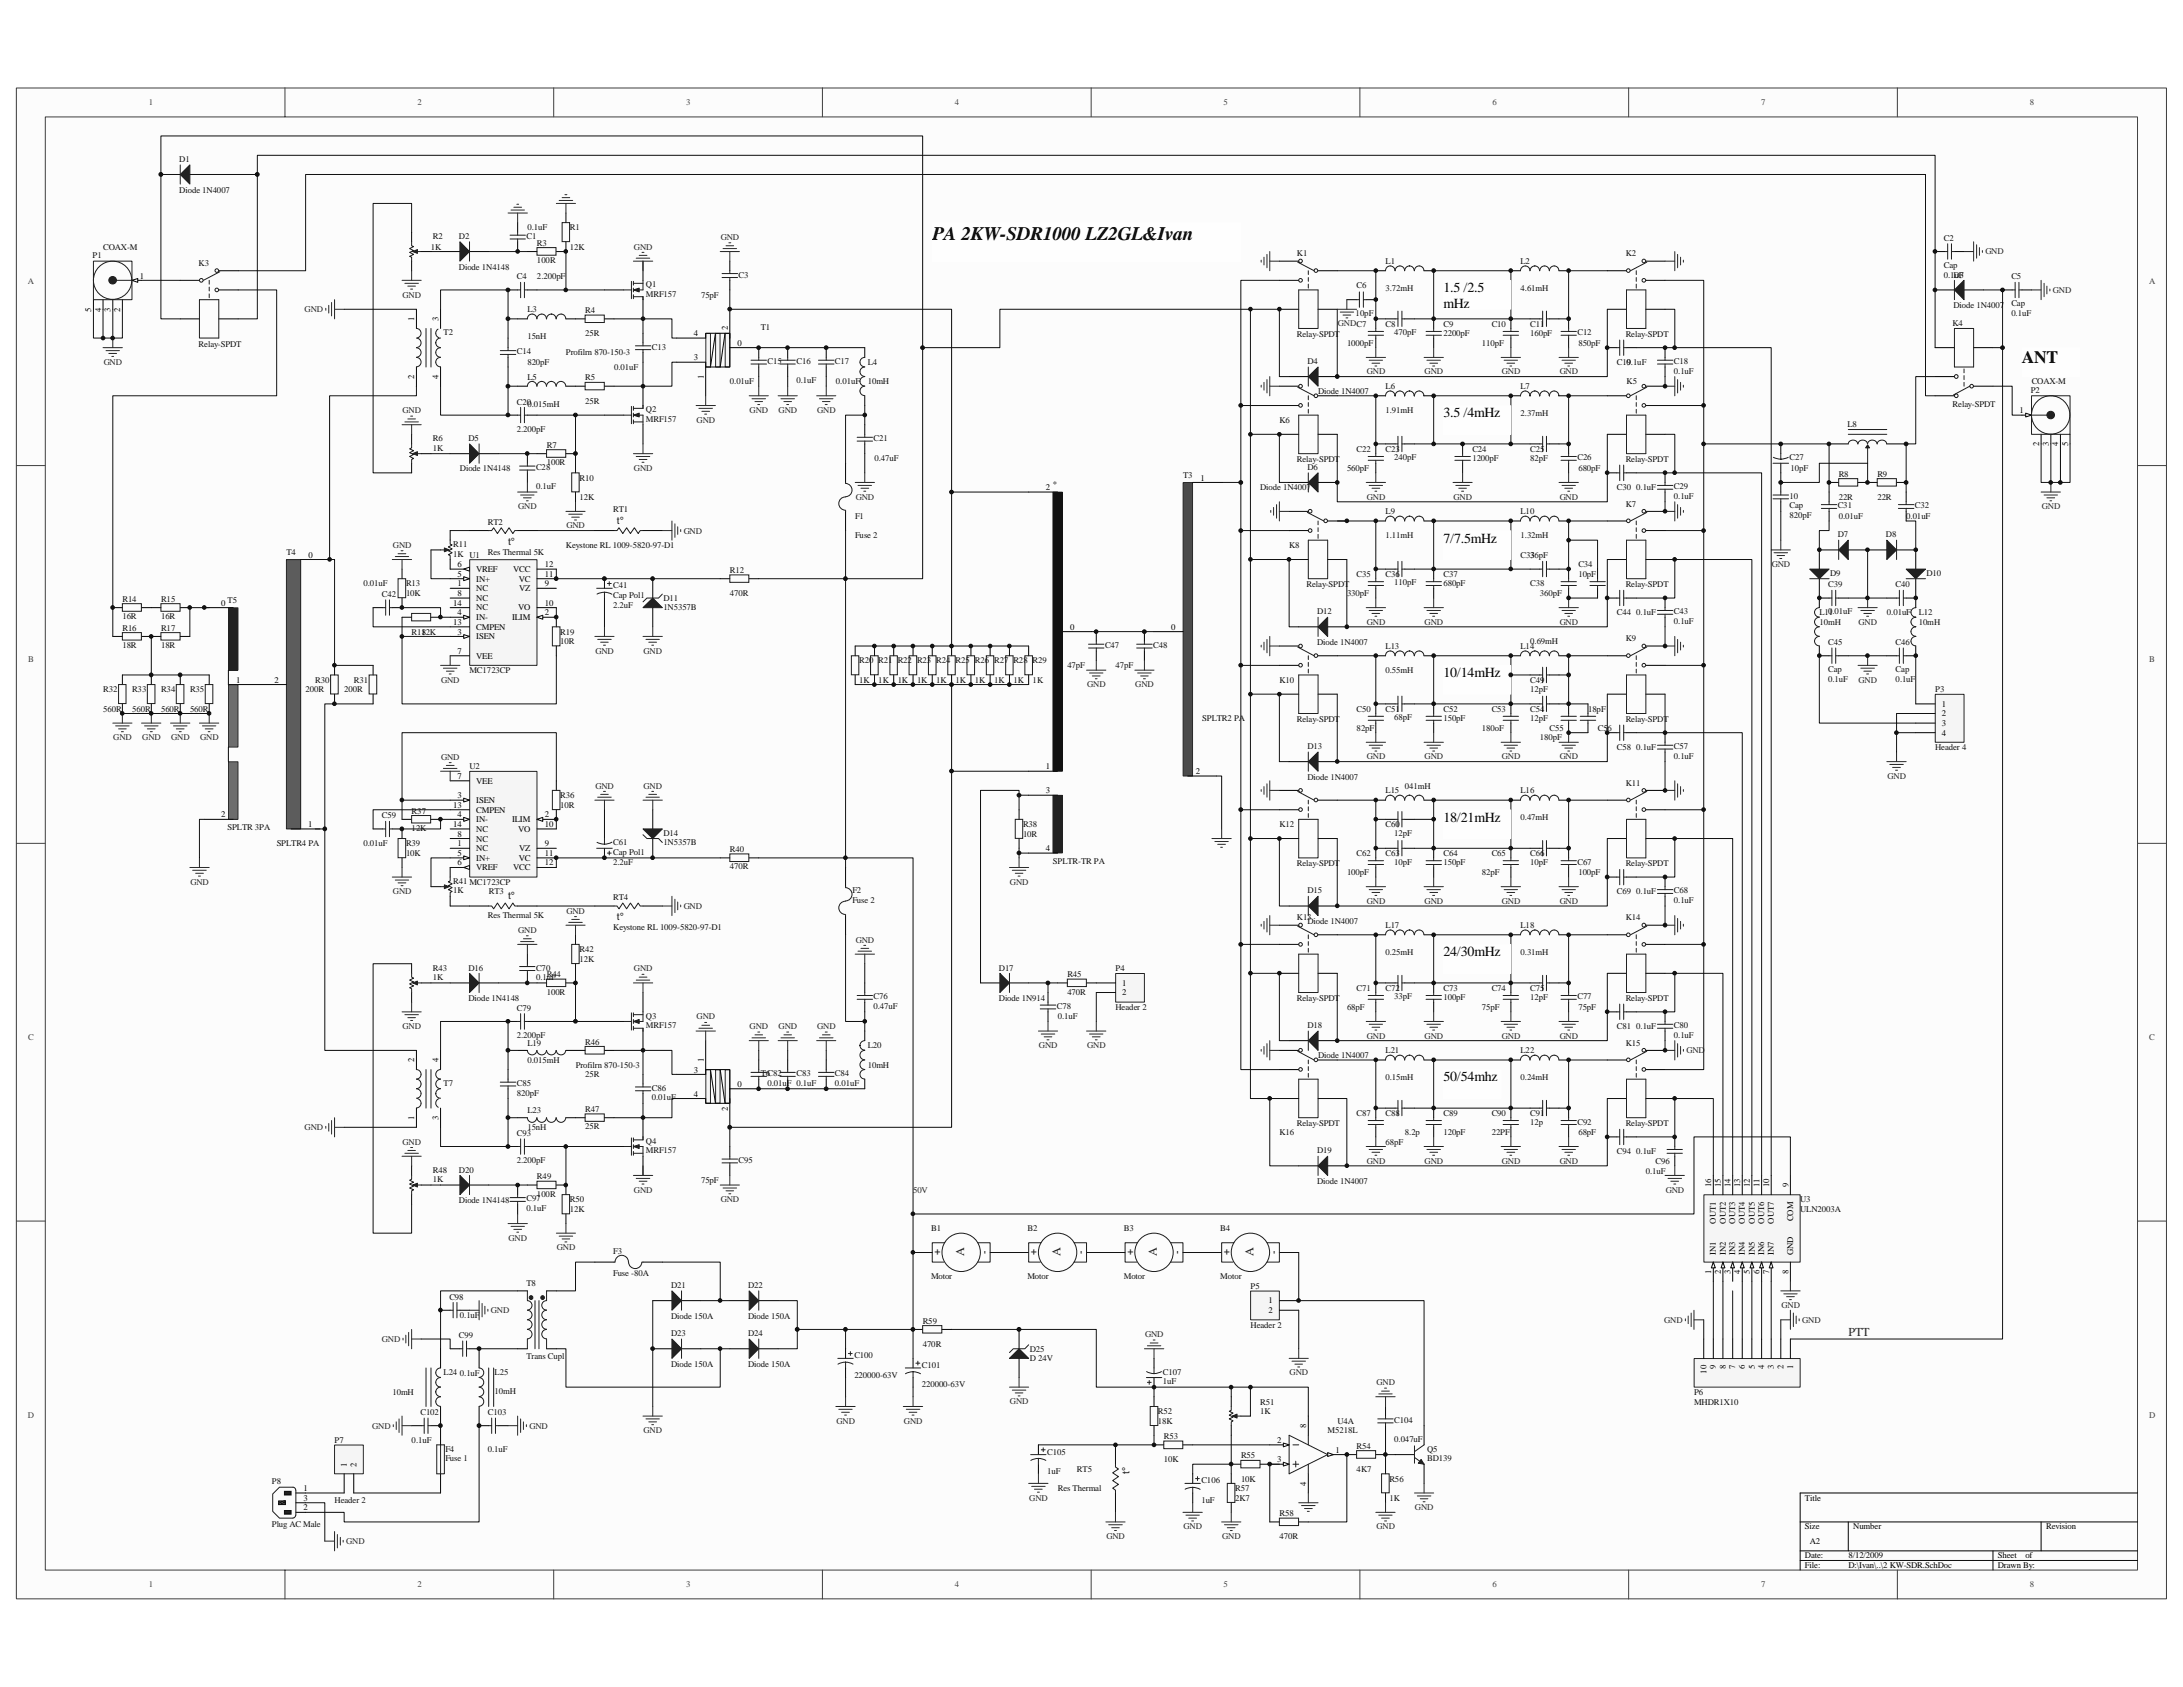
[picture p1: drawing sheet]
<svg xmlns="http://www.w3.org/2000/svg" width="279mm" height="216mm" viewBox="0 0 279 216" stroke-linecap="round" stroke-linejoin="round" font-family="sans-serif">
<defs><g id="words">
<text font-size="2.4" x="119.3" y="30.7">PA 2KW-SDR1000 LZ2GL&amp;Ivan</text>
<text font-size="2.2" x="258.8" y="46.5">ANT</text>
<g font-size="1.8">
<text x="184.7" y="37.4">1.5 /2.5</text>
<text x="184.7" y="39.4">mHz</text>
<text x="184.7" y="53.4">3.5 /4mHz</text>
<text x="184.7" y="69.4">7/7.5mHz</text>
<text x="184.7" y="86.7">10/14mHz</text>
<text x="184.7" y="105.2">18/21mHz</text>
<text x="184.7" y="122.4">24/30mHz</text>
<text x="184.7" y="138.4">50/54mhz</text>
</g>
<g font-size="1.6" fill="#1c1c1c">
<text x="123.4" y="160.8" transform="rotate(-90 123.4 160.8)">A</text>
<text x="135.7" y="160.8" transform="rotate(-90 135.7 160.8)">A</text>
<text x="148.1" y="160.8" transform="rotate(-90 148.1 160.8)">A</text>
<text x="160.4" y="160.8" transform="rotate(-90 160.4 160.8)">A</text>
</g>
<text font-size="1.6" fill="#262626" x="236.6" y="171">PTT</text>
<g font-size="1.3" fill="#1c1c1c">
<text x="65" y="69.7">t°</text>
<text x="79" y="67">t°</text>
<text x="65" y="115.1">t°</text>
<text x="79" y="117.8">t°</text>
<text x="120.4" y="160.7" transform="rotate(-90 120.4 160.7)">+</text>
<text x="126.4" y="160.5" transform="rotate(-90 126.4 160.5)">-</text>
<text x="132.7" y="160.7" transform="rotate(-90 132.7 160.7)">+</text>
<text x="138.8" y="160.5" transform="rotate(-90 138.8 160.5)">-</text>
<text x="145.1" y="160.7" transform="rotate(-90 145.1 160.7)">+</text>
<text x="151.1" y="160.5" transform="rotate(-90 151.1 160.5)">-</text>
<text x="157.4" y="160.7" transform="rotate(-90 157.4 160.7)">+</text>
<text x="163.4" y="160.5" transform="rotate(-90 163.4 160.5)">-</text>
<text x="144.6" y="188.6" transform="rotate(-90 144.6 188.6)">t°</text>
</g>
<g font-size="1.1" fill="#404040">
<text x="19" y="13.5">1</text>
<text x="53.4" y="13.5">2</text>
<text x="87.8" y="13.5">3</text>
<text x="122.2" y="13.5">4</text>
<text x="156.6" y="13.5">5</text>
<text x="191" y="13.5">6</text>
<text x="225.4" y="13.5">7</text>
<text x="259.8" y="13.5">8</text>
<text x="3.6" y="36.4">A</text>
<text x="275.1" y="36.4">A</text>
<text x="3.6" y="84.7">B</text>
<text x="275.1" y="84.7">B</text>
<text x="3.6" y="133.1">C</text>
<text x="275.1" y="133.1">C</text>
<text x="3.6" y="181.4">D</text>
<text x="275.1" y="181.4">D</text>
<text x="19" y="203.1">1</text>
<text x="53.4" y="203.1">2</text>
<text x="87.8" y="203.1">3</text>
<text x="122.2" y="203.1">4</text>
<text x="156.6" y="203.1">5</text>
<text x="191" y="203.1">6</text>
<text x="225.4" y="203.1">7</text>
<text x="259.8" y="203.1">8</text>
</g>
<g font-size="1.1" fill="#0e0e0e">
<text x="22.9" y="20.7">D1</text>
<text x="22.9" y="24.7">Diode 1N4007</text>
<text x="67.5" y="29.5">0.1uF</text>
<text x="72.9" y="29.5">R1</text>
<text x="11.9" y="33">P1</text>
<text x="13.2" y="31.9">COAX-M</text>
<text x="25.4" y="34">K3</text>
<text x="55.2" y="31.9">1K</text>
<text x="55.4" y="30.6">R2</text>
<text x="58.7" y="30.6">D2</text>
<text x="58.7" y="34.5">Diode 1N4148</text>
<text x="66.1" y="35.8">C4</text>
<text x="67.4" y="30.6">C1</text>
<text x="68.7" y="35.6">2.200pF</text>
<text x="68.7" y="33.7">100R</text>
<text x="68.7" y="31.5">R3</text>
<text x="72.9" y="31.9">12K</text>
<text x="94.5" y="35.5">C3</text>
<text x="166" y="32.8">K1</text>
<text x="177.3" y="33.8">L1</text>
<text x="194.6" y="33.8">L2</text>
<text x="208.1" y="32.8">K2</text>
<text x="248.8" y="35.5">0.1uF</text>
<text x="248.8" y="30.8">C2</text>
<text x="248.8" y="34.3">Cap</text>
<text x="250" y="35.5">D3</text>
<text x="257.4" y="35.8">C5</text>
<text x="67.5" y="39.9">L3</text>
<text x="74.9" y="40.1">R4</text>
<text x="82.7" y="36.7">Q1</text>
<text x="82.7" y="38">MRF157</text>
<text x="89.7" y="38.1">75pF</text>
<text x="173.5" y="40.4">10pF</text>
<text x="173.6" y="36.9">C6</text>
<text x="177.3" y="37.2">3.72mH</text>
<text x="177.3" y="41.8">C8</text>
<text x="184.7" y="41.8">C9</text>
<text x="190.9" y="41.8">C10</text>
<text x="194.6" y="37.2">4.61mH</text>
<text x="195.9" y="41.8">C11</text>
<text x="249.9" y="41.7">K4</text>
<text x="250" y="39.5">Diode 1N4007</text>
<text x="257.4" y="40.4">0.1uF</text>
<text x="257.4" y="39.2">Cap</text>
<text x="25.4" y="44.4">Relay-SPDT</text>
<text x="56.8" y="42.9">T2</text>
<text x="66.1" y="45.4">C14</text>
<text x="67.5" y="43.4">15nH</text>
<text x="67.5" y="46.7">820pF</text>
<text x="72.4" y="45.5">Profilrn 870-150-3</text>
<text x="74.9" y="43">25R</text>
<text x="78.6" y="47.3">0.01uF</text>
<text x="83.4" y="44.7">C13</text>
<text x="97.4" y="42.3">T1</text>
<text x="98.2" y="46.6">C15</text>
<text x="101.9" y="46.6">C16</text>
<text x="106.9" y="46.6">C17</text>
<text x="111.1" y="46.7">L4</text>
<text x="166" y="43.2">Relay-SPDT</text>
<text x="167.3" y="46.6">D4</text>
<text x="172.4" y="44.3">1000pF</text>
<text x="178.5" y="42.9">470pF</text>
<text x="184.7" y="43">2200pF</text>
<text x="189.7" y="44.3">110pF</text>
<text x="195.9" y="43">160pF</text>
<text x="201.9" y="42.9">C12</text>
<text x="202" y="44.3">850pF</text>
<text x="206.9" y="46.7">C19</text>
<text x="208.1" y="43.2">Relay-SPDT</text>
<text x="208.2" y="46.7">0.1uF</text>
<text x="214.2" y="47.8">0.1uF</text>
<text x="214.2" y="46.6">C18</text>
<text x="66.1" y="51.8">C200.015mH</text>
<text x="67.5" y="48.6">L5</text>
<text x="74.9" y="51.6">25R</text>
<text x="74.9" y="48.7">R5</text>
<text x="82.7" y="52.7">Q2</text>
<text x="82.7" y="54">MRF157</text>
<text x="93.4" y="49.2">0.01uF</text>
<text x="101.9" y="49.1">0.1uF</text>
<text x="107" y="49.2">0.01uF</text>
<text x="111.1" y="49.2">10mH</text>
<text x="168.7" y="50.4">Diode 1N4007</text>
<text x="177.3" y="52.9">1.91mH</text>
<text x="177.3" y="49.8">L6</text>
<text x="194.6" y="53.3">2.37mH</text>
<text x="194.6" y="49.8">L7</text>
<text x="208.2" y="49.2">K5</text>
<text x="249.9" y="52">Relay-SPDT</text>
<text x="259.9" y="50.3">P2</text>
<text x="260" y="49.2">COAX-M</text>
<text x="55.4" y="56.5">R6</text>
<text x="55.4" y="57.7">1K</text>
<text x="60" y="56.5">D5</text>
<text x="66.1" y="55.2">2.200pF</text>
<text x="70" y="59.5">100R</text>
<text x="70" y="57.3">R7</text>
<text x="111.8" y="56.5">C21</text>
<text x="111.9" y="59">0.47uF</text>
<text x="163.8" y="54.1">K6</text>
<text x="166" y="59.2">Relay-SPDT</text>
<text x="173.6" y="57.8">C22</text>
<text x="177.3" y="57.8">C23</text>
<text x="178.5" y="58.9">240pF</text>
<text x="188.4" y="59">1200pF</text>
<text x="188.4" y="57.8">C24</text>
<text x="195.9" y="59">82pF</text>
<text x="195.9" y="57.8">C25</text>
<text x="201.9" y="58.9">C26</text>
<text x="208.1" y="59.2">Relay-SPDT</text>
<text x="229" y="58.9">C27</text>
<text x="236.5" y="54.6">L8</text>
<text x="58.9" y="60.3">Diode 1N4148</text>
<text x="68.6" y="62.6">0.1uF</text>
<text x="68.6" y="60.2">C28</text>
<text x="74.2" y="64">12K</text>
<text x="74.2" y="61.5">R10</text>
<text x="78.5" y="65.6">RT1</text>
<text x="134.8" y="62.4">*</text>
<text x="151.4" y="61.1">T3</text>
<text x="161.3" y="62.7">Diode 1N4007</text>
<text x="167.3" y="60.2">D6</text>
<text x="172.4" y="60.3">560pF</text>
<text x="177.3" y="65.8">L9</text>
<text x="194.6" y="65.8">L10</text>
<text x="202" y="60.3">680pF</text>
<text x="206.9" y="62.7">C30</text>
<text x="208.1" y="64.8">K7</text>
<text x="209.4" y="62.7">0.1uF</text>
<text x="214.2" y="63.8">0.1uF</text>
<text x="214.2" y="62.6">C29</text>
<text x="229" y="63.8">10</text>
<text x="229" y="65.1">Cap</text>
<text x="229.2" y="60.3">10pF</text>
<text x="235.2" y="65.1">C31</text>
<text x="235.3" y="64">22R</text>
<text x="235.3" y="61">R8</text>
<text x="240.3" y="64">22R</text>
<text x="240.3" y="61">R9</text>
<text x="245.1" y="65.1">C32</text>
<text x="36.7" y="71">T4</text>
<text x="58" y="70">R11</text>
<text x="58" y="71.2">1K U1</text>
<text x="62.4" y="67.2">RT2</text>
<text x="62.4" y="71">Res Thermal 5K</text>
<text x="72.4" y="70.1">Keystone RL 1009-5820-97-D1</text>
<text x="109.5" y="66.4">F1</text>
<text x="109.5" y="68.9">Fuse 2</text>
<text x="165" y="70.1">K8</text>
<text x="177.3" y="68.9">1.11mH</text>
<text x="194.6" y="68.9">1.32mH</text>
<text x="194.6" y="71.4">C336pF</text>
<text x="229" y="66.3">820pF</text>
<text x="235.2" y="68.8">D7</text>
<text x="235.3" y="66.4">0.01uF</text>
<text x="241.4" y="68.8">D8</text>
<text x="244" y="66.4">0.01uF</text>
<text x="15.7" y="77">R14</text>
<text x="20.6" y="77">R15</text>
<text x="29.1" y="77.2">T5</text>
<text x="46.5" y="75.1">0.01uF</text>
<text x="48.9" y="76.4">C42</text>
<text x="52" y="76.3">10K</text>
<text x="52" y="75.1">R13</text>
<text x="78.5" y="77.8">2.2uF</text>
<text x="78.5" y="75.3">C41</text>
<text x="78.5" y="76.5">Cap Pol1</text>
<text x="84.9" y="76.9">D11</text>
<text x="93.4" y="76.3">470R</text>
<text x="93.4" y="73.3">R12</text>
<text x="167.2" y="75.2">Relay-SPDT</text>
<text x="172.4" y="76.3">330pF</text>
<text x="173.6" y="73.8">C35</text>
<text x="177.3" y="73.8">C36</text>
<text x="178.5" y="74.9">110pF</text>
<text x="184.7" y="75.1">680pF</text>
<text x="184.7" y="73.8">C37</text>
<text x="195.9" y="75.1">C38</text>
<text x="197.1" y="76.3">360pF</text>
<text x="202" y="73.8">10pF</text>
<text x="202" y="72.6">C34</text>
<text x="208.1" y="75.2">Relay-SPDT</text>
<text x="234" y="75.2">C39</text>
<text x="234.2" y="73.7">D9</text>
<text x="242.6" y="75.2">C40</text>
<text x="246.6" y="73.7">D10</text>
<text x="15.7" y="82.9">18R</text>
<text x="15.7" y="80.7">R16</text>
<text x="15.7" y="79.2">16R</text>
<text x="20.6" y="82.9">18R</text>
<text x="20.6" y="80.7">R17</text>
<text x="20.6" y="79.2">16R</text>
<text x="52.7" y="81.2">R18</text>
<text x="53.9" y="81.2">12K</text>
<text x="71.7" y="82.4">10R</text>
<text x="71.7" y="81.2">R19</text>
<text x="84.9" y="78.1">1N5357B</text>
<text x="141.4" y="82.9">C47</text>
<text x="147.6" y="82.9">C48</text>
<text x="168.6" y="78.6">D12</text>
<text x="168.6" y="82.6">Diode 1N4007</text>
<text x="177.3" y="83.1">L13</text>
<text x="194.6" y="83.1">L14</text>
<text x="195.9" y="82.4">0.69mH</text>
<text x="206.9" y="78.7">C44</text>
<text x="208.1" y="82.1">K9</text>
<text x="209.4" y="78.7">0.1uF</text>
<text x="214.2" y="79.9">0.1uF</text>
<text x="214.2" y="78.6">C43</text>
<text x="232.9" y="80">10mH</text>
<text x="232.9" y="78.7">L11</text>
<text x="234" y="78.6">0.01uF</text>
<text x="234" y="82.6">C45</text>
<text x="241.5" y="78.7">0.01uF</text>
<text x="242.6" y="82.6">C46</text>
<text x="245.6" y="80">10mH</text>
<text x="245.6" y="78.7">L12</text>
<text x="13.2" y="88.6">R32</text>
<text x="16.9" y="88.6">R33</text>
<text x="20.6" y="88.6">R34</text>
<text x="24.3" y="88.6">R35</text>
<text x="39.1" y="88.6">200R</text>
<text x="40.3" y="87.4">R30</text>
<text x="44" y="88.6">200R</text>
<text x="45.3" y="87.4">R31</text>
<text x="60.1" y="86.1">MC1723CP</text>
<text x="110" y="87.4">1K</text>
<text x="110" y="84.9">R20</text>
<text x="112.4" y="87.4">1K</text>
<text x="112.4" y="84.9">R21</text>
<text x="114.9" y="87.4">1K</text>
<text x="114.9" y="84.9">R22</text>
<text x="117.4" y="87.4">1K</text>
<text x="117.4" y="84.9">R23</text>
<text x="119.8" y="87.4">1K</text>
<text x="119.8" y="84.9">R24</text>
<text x="122.3" y="87.4">1K</text>
<text x="122.3" y="84.9">R25</text>
<text x="124.8" y="87.4">1K</text>
<text x="124.8" y="84.9">R26</text>
<text x="127.2" y="87.4">1K</text>
<text x="127.2" y="84.9">R27</text>
<text x="129.7" y="87.4">1K</text>
<text x="129.7" y="84.9">R28</text>
<text x="132.2" y="87.4">1K</text>
<text x="132.2" y="84.9">R29</text>
<text x="136.6" y="85.5">47pF</text>
<text x="142.8" y="85.5">47pF</text>
<text x="163.8" y="87.4">K10</text>
<text x="177.3" y="86.1">0.55mH</text>
<text x="195.9" y="88.6">12pF</text>
<text x="195.9" y="87.4">C49</text>
<text x="234" y="87.2">0.1uF</text>
<text x="234" y="86">Cap</text>
<text x="242.6" y="87.2">0.1uF</text>
<text x="242.6" y="86">Cap</text>
<text x="247.7" y="88.6">P3</text>
<text x="13.2" y="91.1">560R</text>
<text x="16.9" y="91.1">560R</text>
<text x="20.6" y="91.1">560R</text>
<text x="24.3" y="91.1">560R</text>
<text x="153.9" y="92.3">SPLTR2 PA</text>
<text x="166" y="92.4">Relay-SPDT</text>
<text x="167.3" y="95.9">D13</text>
<text x="173.6" y="93.5">82pF</text>
<text x="173.6" y="91.1">C50</text>
<text x="177.3" y="91.1">C51</text>
<text x="178.5" y="92.2">68pF</text>
<text x="184.7" y="92.3">150pF</text>
<text x="184.7" y="91.1">C52</text>
<text x="189.7" y="93.5">180oF</text>
<text x="190.9" y="91.1">C53</text>
<text x="195.9" y="92.3">12pF</text>
<text x="195.9" y="91.1">C54</text>
<text x="197.1" y="94.8">180pF</text>
<text x="198.3" y="93.5">C55</text>
<text x="203.3" y="91.1">18pF</text>
<text x="204.5" y="93.5">C56</text>
<text x="206.9" y="96">C58</text>
<text x="208.1" y="92.4">Relay-SPDT</text>
<text x="209.4" y="96">0.1uF</text>
<text x="214.2" y="95.9">C57</text>
<text x="247.7" y="96">Header 4</text>
<text x="60.1" y="98.4">U2</text>
<text x="167.3" y="99.8">Diode 1N4007</text>
<text x="177.3" y="101.5">L15</text>
<text x="179.8" y="100.9">041mH</text>
<text x="194.6" y="101.5">L16</text>
<text x="208.1" y="100.5">K11</text>
<text x="214.2" y="97.1">0.1uF</text>
<text x="29.1" y="106.2">SPLTR 3PA</text>
<text x="48.9" y="104.7">C59</text>
<text x="52.7" y="106.3">12K</text>
<text x="52.7" y="104.1">R37</text>
<text x="71.7" y="103.4">10R</text>
<text x="71.7" y="102.2">R36</text>
<text x="84.9" y="107">D14</text>
<text x="130.9" y="107.1">10R</text>
<text x="130.9" y="105.9">R38</text>
<text x="163.8" y="105.9">K12</text>
<text x="177.3" y="105.9">C60</text>
<text x="178.5" y="107">12pF</text>
<text x="194.6" y="105">0.47mH</text>
<text x="35.4" y="108.3">SPLTR4 PA</text>
<text x="46.5" y="108.3">0.01uF</text>
<text x="52" y="109.5">10K</text>
<text x="52" y="108.3">R39</text>
<text x="58" y="113.1">R41 MC1723CP</text>
<text x="78.5" y="110.7">2.2uF</text>
<text x="78.5" y="108.2">C61</text>
<text x="78.5" y="109.4">Cap Pol1</text>
<text x="84.9" y="108.2">1N5357B</text>
<text x="93.4" y="111.3">470R</text>
<text x="93.4" y="109.1">R40</text>
<text x="134.8" y="110.5">SPLTR-TR PA</text>
<text x="166" y="110.9">Relay-SPDT</text>
<text x="172.4" y="112">100pF</text>
<text x="173.6" y="109.5">C62</text>
<text x="177.3" y="109.5">C63</text>
<text x="178.5" y="110.7">10pF</text>
<text x="184.7" y="110.8">150pF</text>
<text x="184.7" y="109.5">C64</text>
<text x="189.7" y="112">82pF</text>
<text x="190.9" y="109.5">C65</text>
<text x="195.9" y="110.8">10pF</text>
<text x="195.9" y="109.5">C66</text>
<text x="201.9" y="110.7">C67</text>
<text x="202" y="112">100pF</text>
<text x="208.1" y="110.9">Relay-SPDT</text>
<text x="58" y="114.3">1K</text>
<text x="62.4" y="117.4">Res Thermal 5K</text>
<text x="62.6" y="114.5">RT3</text>
<text x="78.5" y="115.2">RT4</text>
<text x="78.5" y="119">Keystone RL 1009-5820-97-D1</text>
<text x="109.1" y="114.3">F2</text>
<text x="109.1" y="115.6">Fuse 2</text>
<text x="166" y="117.8">K13</text>
<text x="167.3" y="114.3">D15</text>
<text x="167.3" y="118.3">Diode 1N4007</text>
<text x="177.3" y="118.8">L17</text>
<text x="194.6" y="118.8">L18</text>
<text x="206.9" y="114.5">C69</text>
<text x="208.1" y="117.8">K14</text>
<text x="209.4" y="114.5">0.1uF</text>
<text x="214.2" y="115.6">0.1uF</text>
<text x="214.2" y="114.3">C68</text>
<text x="55.4" y="124.2">R43</text>
<text x="55.4" y="125.4">1K</text>
<text x="60" y="124.2">D16</text>
<text x="68.6" y="125.4">0.1uF</text>
<text x="68.6" y="124.2">C70</text>
<text x="70" y="125.1">R44</text>
<text x="74.2" y="123.1">12K</text>
<text x="74.2" y="121.9">R42</text>
<text x="127.8" y="124.2">D17</text>
<text x="136.6" y="125.1">R45</text>
<text x="142.8" y="124.3">P4</text>
<text x="177.3" y="122.2">0.25mH</text>
<text x="194.6" y="122.2">0.31mH</text>
<text x="60" y="128.1">Diode 1N4148</text>
<text x="66.1" y="129.4">C79</text>
<text x="70" y="127.3">100R</text>
<text x="82.7" y="130.4">Q3</text>
<text x="82.7" y="131.6">MRF157</text>
<text x="111.8" y="129.1">0.47uF</text>
<text x="111.8" y="127.9">C76</text>
<text x="127.8" y="128.1">Diode 1N914</text>
<text x="135.3" y="129.1">C78</text>
<text x="135.4" y="130.5">0.1uF</text>
<text x="136.6" y="127.3">470R</text>
<text x="142.8" y="129.2">Header 2</text>
<text x="166" y="128.1">Relay-SPDT</text>
<text x="167.3" y="131.6">D18</text>
<text x="172.4" y="129.2">68pF</text>
<text x="173.6" y="126.8">C71</text>
<text x="177.3" y="126.8">C72</text>
<text x="178.5" y="127.9">33pF</text>
<text x="184.7" y="128">100pF</text>
<text x="184.7" y="126.8">C73</text>
<text x="189.7" y="129.2">75pF</text>
<text x="190.9" y="126.8">C74</text>
<text x="195.9" y="128">12pF</text>
<text x="195.9" y="126.8">C75</text>
<text x="201.9" y="127.9">C77</text>
<text x="202" y="129.2">75pF</text>
<text x="206.9" y="131.7">C81</text>
<text x="208.1" y="128.1">Relay-SPDT</text>
<text x="209.4" y="131.7">0.1uF</text>
<text x="214.2" y="131.6">C80</text>
<text x="66.1" y="132.8">2.200pF</text>
<text x="67.5" y="136">0.015mH</text>
<text x="67.5" y="133.8">L19</text>
<text x="73.7" y="136.6">Profilrn 870-150-3</text>
<text x="74.9" y="137.9">25R</text>
<text x="74.9" y="133.7">R46</text>
<text x="97.4" y="137.8">T6C82</text>
<text x="101.9" y="137.8">C83</text>
<text x="106.9" y="137.8">C84</text>
<text x="111.1" y="136.6">10mH</text>
<text x="111.1" y="134.2">L20</text>
<text x="168.7" y="135.4">Diode 1N4007</text>
<text x="177.3" y="134.8">L21</text>
<text x="194.6" y="134.8">L22</text>
<text x="208.1" y="133.8">K15</text>
<text x="214.2" y="132.8">0.1uF</text>
<text x="56.8" y="139">T7</text>
<text x="66.1" y="140.2">820pF</text>
<text x="66.1" y="139">C85</text>
<text x="67.5" y="142.4">L23</text>
<text x="74.9" y="142.3">R47</text>
<text x="83.4" y="140.8">0.01uF</text>
<text x="83.4" y="139.6">C86</text>
<text x="98.2" y="139">0.01uF 0.1uF</text>
<text x="106.9" y="139">0.01uF</text>
<text x="173.6" y="142.8">C87</text>
<text x="177.3" y="138.2">0.15mH</text>
<text x="177.3" y="142.8">C88</text>
<text x="184.7" y="142.8">C89</text>
<text x="190.9" y="142.8">C90</text>
<text x="194.6" y="138.2">0.24mH</text>
<text x="195.9" y="142.8">C91</text>
<text x="201.9" y="143.9">C92</text>
<text x="66.1" y="148.8">2.200pF</text>
<text x="66.1" y="145.4">C93</text>
<text x="67.5" y="144.7">15nH</text>
<text x="74.9" y="144.5">25R</text>
<text x="82.7" y="146.4">Q4</text>
<text x="82.7" y="147.6">MRF157</text>
<text x="94.5" y="148.8">C95</text>
<text x="163.8" y="145.3">K16</text>
<text x="166" y="144.1">Relay-SPDT</text>
<text x="168.6" y="147.6">D19</text>
<text x="177.3" y="146.5">68pF</text>
<text x="179.8" y="145.3">8.2p</text>
<text x="184.7" y="145.3">120pF</text>
<text x="190.9" y="145.3">22PF</text>
<text x="195.9" y="144">12p</text>
<text x="202" y="145.3">68pF</text>
<text x="206.9" y="147.7">C94</text>
<text x="208.1" y="144.1">Relay-SPDT</text>
<text x="209.4" y="147.7">0.1uF</text>
<text x="211.9" y="148.9">C96</text>
<text x="55.4" y="150.1">R48</text>
<text x="55.4" y="151.3">1K</text>
<text x="58.7" y="150.1">D20</text>
<text x="58.7" y="154">Diode 1N4148</text>
<text x="67.4" y="155">0.1uF</text>
<text x="67.4" y="153.8">C97</text>
<text x="68.7" y="153.1">100R</text>
<text x="68.7" y="150.9">R49</text>
<text x="72.9" y="155.1">12K</text>
<text x="72.9" y="153.9">R50</text>
<text x="89.7" y="151.4">75pF</text>
<text x="168.6" y="151.6">Diode 1N4007</text>
<text x="210.7" y="150.2">0.1uF</text>
<text x="230.4" y="153.9">U3</text>
<text x="230.4" y="155.1">ULN2003A</text>
<text x="78.5" y="160.4">F3</text>
<text x="119.2" y="157.6">B1</text>
<text x="131.5" y="157.6">B2</text>
<text x="143.8" y="157.6">B3</text>
<text x="156.2" y="157.6">B4</text>
<text x="57.5" y="166.3">C98</text>
<text x="67.4" y="164.6">T8</text>
<text x="78.5" y="163.4">Fuse -80A</text>
<text x="85.9" y="164.8">D21</text>
<text x="95.8" y="164.8">D22</text>
<text x="119.2" y="163.7">Motor</text>
<text x="131.5" y="163.7">Motor</text>
<text x="143.8" y="163.7">Motor</text>
<text x="156.2" y="163.7">Motor</text>
<text x="160.1" y="165">P5</text>
<text x="58.7" y="171.3">C99</text>
<text x="58.9" y="168.7">0.1uF</text>
<text x="67.4" y="174">Trans Cupl</text>
<text x="85.9" y="168.8">Diode 150A</text>
<text x="85.9" y="171">D23</text>
<text x="95.8" y="168.8">Diode 150A</text>
<text x="95.8" y="171">D24</text>
<text x="109.3" y="173.8">C100</text>
<text x="118.1" y="172.4">470R</text>
<text x="118.1" y="169.4">R59</text>
<text x="131.8" y="173">D25</text>
<text x="160.1" y="169.9">Header 2</text>
<text x="50.2" y="178.5">10mH</text>
<text x="56.8" y="175.9">L24</text>
<text x="58.9" y="176.1">0.1uF</text>
<text x="63.3" y="178.4">10mH</text>
<text x="63.3" y="175.9">L25</text>
<text x="85.9" y="174.9">Diode 150A</text>
<text x="95.8" y="174.9">Diode 150A</text>
<text x="109.3" y="176.3">220000-63V</text>
<text x="118" y="177.5">220000-63V</text>
<text x="118" y="175.1">C101</text>
<text x="131.8" y="174.2">D 24V</text>
<text x="148.8" y="177.2">1uF</text>
<text x="148.8" y="175.9">C107</text>
<text x="161.3" y="179.7">R51</text>
<text x="216.8" y="178.5">P6</text>
<text x="216.8" y="179.7">MHDR1X10</text>
<text x="42.8" y="184.7">P7</text>
<text x="52.7" y="184.7">0.1uF</text>
<text x="53.8" y="181.1">C102</text>
<text x="57" y="185.8">F4</text>
<text x="62.4" y="185.8">0.1uF</text>
<text x="62.4" y="181.1">C103</text>
<text x="148.2" y="182.2">18K</text>
<text x="148.2" y="181">R52</text>
<text x="148.9" y="184.2">R53</text>
<text x="161.3" y="181">1K</text>
<text x="169.9" y="183.5">M5218L</text>
<text x="171.2" y="182.2">U4A</text>
<text x="173.6" y="185.4">R54</text>
<text x="178.5" y="184.6">0.047uF</text>
<text x="178.5" y="182.1">C104</text>
<text x="182.6" y="185.8">Q5</text>
<text x="34.8" y="190">P8</text>
<text x="57" y="187">Fuse 1</text>
<text x="134" y="188.6">1uF</text>
<text x="134" y="186.2">C105</text>
<text x="135.4" y="190.8">Res Thermal</text>
<text x="137.8" y="188.4">RT5</text>
<text x="148.9" y="187.1">10K</text>
<text x="153.8" y="189.8">C106</text>
<text x="158.1" y="190.8">R57</text>
<text x="158.8" y="189.6">10K</text>
<text x="158.8" y="186.6">R55</text>
<text x="173.6" y="188.4">4K7</text>
<text x="177.8" y="189.6">R56</text>
<text x="182.6" y="187">BD139</text>
<text x="34.8" y="195.4">Plug AC Male</text>
<text x="42.8" y="192.3">Header 2</text>
<text x="153.8" y="192.3">1uF</text>
<text x="158.1" y="192.1">2K7</text>
<text x="163.8" y="197">470R</text>
<text x="163.8" y="194">R58</text>
<text x="177.8" y="192.1">1K</text>
</g>
<g font-size="1.1">
<text x="17.9" y="35.6">1</text>
<text x="11.7" y="39.9" transform="rotate(-90 11.7 39.9)">5</text>
<text x="12.9" y="39.9" transform="rotate(-90 12.9 39.9)">4</text>
<text x="14.2" y="39.9" transform="rotate(-90 14.2 39.9)">3</text>
<text x="15.4" y="39.9" transform="rotate(-90 15.4 39.9)">2</text>
<text x="53" y="41.1" transform="rotate(-90 53 41.1)">1</text>
<text x="56.1" y="41.1" transform="rotate(-90 56.1 41.1)">3</text>
<text x="88.8" y="46.1">3</text>
<text x="88.8" y="43">4</text>
<text x="93.1" y="42.3" transform="rotate(-90 93.1 42.3)">2</text>
<text x="94.4" y="44.3">0</text>
<text x="53" y="48.5" transform="rotate(-90 53 48.5)">2</text>
<text x="56.1" y="48.5" transform="rotate(-90 56.1 48.5)">4</text>
<text x="90.1" y="48.5" transform="rotate(-90 90.1 48.5)">1</text>
<text x="258.5" y="52.9">1</text>
<text x="261" y="57.1" transform="rotate(-90 261 57.1)">2</text>
<text x="262.2" y="57.1" transform="rotate(-90 262.2 57.1)">3</text>
<text x="263.4" y="57.1" transform="rotate(-90 263.4 57.1)">4</text>
<text x="264.7" y="57.1" transform="rotate(-90 264.7 57.1)">5</text>
<text x="133.8" y="62.7">2</text>
<text x="153.6" y="61.5">1</text>
<text x="39.5" y="71.4">0</text>
<text x="28.3" y="77.5">0</text>
<text x="58" y="77.5">14</text>
<text x="58.5" y="73.8">5</text>
<text x="58.5" y="72.6">6</text>
<text x="58.5" y="76.3">8</text>
<text x="58.5" y="75.1">1</text>
<text x="61" y="74.4">IN+</text>
<text x="61" y="73.2">VREF</text>
<text x="61" y="76.9">NC</text>
<text x="61" y="75.7">NC</text>
<text x="65.7" y="73.2">VCC</text>
<text x="66.4" y="74.4">VC</text>
<text x="66.5" y="75.7">VZ</text>
<text x="69.7" y="73.8">11</text>
<text x="69.7" y="77.5">10</text>
<text x="69.7" y="72.6">12</text>
<text x="69.7" y="75.1">9</text>
<text x="58" y="80">13</text>
<text x="58.5" y="78.7">4</text>
<text x="58.5" y="81.2">3</text>
<text x="58.5" y="83.7">7</text>
<text x="61" y="79.4">IN-</text>
<text x="61" y="80.6">CMPEN</text>
<text x="61" y="81.8">ISEN</text>
<text x="61" y="78.1">NC</text>
<text x="65.5" y="79.4">ILIM</text>
<text x="66.3" y="78.1">VO</text>
<text x="69.7" y="78.7">2</text>
<text x="137" y="80.6">0</text>
<text x="149.9" y="80.6">0</text>
<text x="30.2" y="87.4">1</text>
<text x="35.1" y="87.4">2</text>
<text x="61" y="84.3">VEE</text>
<text x="248.5" y="90.4">1</text>
<text x="248.5" y="91.7">2</text>
<text x="248.5" y="92.9">3</text>
<text x="248.5" y="94.1">4</text>
<text x="58.5" y="99.7">7</text>
<text x="61" y="100.3">VEE</text>
<text x="133.8" y="98.4">1</text>
<text x="133.8" y="101.5">3</text>
<text x="153" y="99.1">2</text>
<text x="28.3" y="104.6">2</text>
<text x="39.4" y="105.9">1</text>
<text x="58" y="103.4">13</text>
<text x="58" y="105.9">14</text>
<text x="58.5" y="104.6">4</text>
<text x="58.5" y="102.2">3</text>
<text x="58.5" y="107.1">8</text>
<text x="61" y="105.2">IN-</text>
<text x="61" y="104">CMPEN</text>
<text x="61" y="102.8">ISEN</text>
<text x="61" y="107.7">NC</text>
<text x="61" y="106.5">NC</text>
<text x="65.5" y="105.2">ILIM</text>
<text x="66.3" y="106.5">VO</text>
<text x="69.7" y="104.6">2</text>
<text x="69.7" y="105.9">10</text>
<text x="58.5" y="109.5">5</text>
<text x="58.5" y="110.8">6</text>
<text x="58.5" y="108.3">1</text>
<text x="61" y="110.2">IN+</text>
<text x="61" y="111.4">VREF</text>
<text x="61" y="108.9">NC</text>
<text x="65.7" y="111.4">VCC</text>
<text x="66.4" y="110.2">VC</text>
<text x="66.5" y="108.9">VZ</text>
<text x="69.7" y="109.5">11</text>
<text x="69.7" y="110.8">12</text>
<text x="69.7" y="108.3">9</text>
<text x="133.8" y="108.9">4</text>
<text x="143.6" y="126.2">1</text>
<text x="143.6" y="127.4">2</text>
<text x="53" y="135.9" transform="rotate(-90 53 135.9)">2</text>
<text x="56.1" y="135.9" transform="rotate(-90 56.1 135.9)">4</text>
<text x="88.8" y="137.3">3</text>
<text x="90.1" y="135.9" transform="rotate(-90 90.1 135.9)">1</text>
<text x="53" y="143.4" transform="rotate(-90 53 143.4)">1</text>
<text x="56.1" y="143.4" transform="rotate(-90 56.1 143.4)">3</text>
<text x="88.8" y="140.3">4</text>
<text x="93.1" y="142.1" transform="rotate(-90 93.1 142.1)">2</text>
<text x="94.4" y="139.1">0</text>
<text x="219" y="151.9" transform="rotate(-90 219 151.9)">16</text>
<text x="220.3" y="151.9" transform="rotate(-90 220.3 151.9)">15</text>
<text x="221.5" y="151.9" transform="rotate(-90 221.5 151.9)">14</text>
<text x="222.7" y="151.9" transform="rotate(-90 222.7 151.9)">13</text>
<text x="224" y="151.9" transform="rotate(-90 224 151.9)">12</text>
<text x="225.2" y="151.9" transform="rotate(-90 225.2 151.9)">11</text>
<text x="226.4" y="151.9" transform="rotate(-90 226.4 151.9)">10</text>
<text x="228.9" y="151.9" transform="rotate(-90 228.9 151.9)">9</text>
<text x="219.6" y="160.7" transform="rotate(-90 219.6 160.7)">IN1</text>
<text x="219.6" y="156.6" transform="rotate(-90 219.6 156.6)">OUT1</text>
<text x="220.9" y="160.7" transform="rotate(-90 220.9 160.7)">IN2</text>
<text x="220.9" y="156.6" transform="rotate(-90 220.9 156.6)">OUT2</text>
<text x="222.1" y="160.7" transform="rotate(-90 222.1 160.7)">IN3</text>
<text x="222.1" y="156.6" transform="rotate(-90 222.1 156.6)">OUT3</text>
<text x="223.3" y="160.7" transform="rotate(-90 223.3 160.7)">IN4</text>
<text x="223.3" y="156.6" transform="rotate(-90 223.3 156.6)">OUT4</text>
<text x="224.6" y="160.7" transform="rotate(-90 224.6 160.7)">IN5</text>
<text x="224.6" y="156.6" transform="rotate(-90 224.6 156.6)">OUT5</text>
<text x="225.8" y="160.7" transform="rotate(-90 225.8 160.7)">IN6</text>
<text x="225.8" y="156.6" transform="rotate(-90 225.8 156.6)">OUT6</text>
<text x="227" y="160.7" transform="rotate(-90 227 160.7)">IN7</text>
<text x="227" y="156.6" transform="rotate(-90 227 156.6)">OUT7</text>
<text x="229.5" y="160.7" transform="rotate(-90 229.5 160.7)">GND</text>
<text x="229.5" y="156.3" transform="rotate(-90 229.5 156.3)">COM</text>
<text x="162.3" y="166.8">1</text>
<text x="219" y="163.1" transform="rotate(-90 219 163.1)">1</text>
<text x="220.3" y="163.1" transform="rotate(-90 220.3 163.1)">2</text>
<text x="221.5" y="163.1" transform="rotate(-90 221.5 163.1)">3</text>
<text x="222.7" y="163.1" transform="rotate(-90 222.7 163.1)">4</text>
<text x="224" y="163.1" transform="rotate(-90 224 163.1)">5</text>
<text x="225.2" y="163.1" transform="rotate(-90 225.2 163.1)">6</text>
<text x="226.4" y="163.1" transform="rotate(-90 226.4 163.1)">7</text>
<text x="228.9" y="163.1" transform="rotate(-90 228.9 163.1)">8</text>
<text x="162.3" y="168">2</text>
<text x="218.4" y="175.8" transform="rotate(-90 218.4 175.8)">10</text>
<text x="219.6" y="175.3" transform="rotate(-90 219.6 175.3)">9</text>
<text x="220.9" y="175.3" transform="rotate(-90 220.9 175.3)">8</text>
<text x="222.1" y="175.3" transform="rotate(-90 222.1 175.3)">7</text>
<text x="223.3" y="175.3" transform="rotate(-90 223.3 175.3)">6</text>
<text x="224.6" y="175.3" transform="rotate(-90 224.6 175.3)">5</text>
<text x="225.8" y="175.3" transform="rotate(-90 225.8 175.3)">4</text>
<text x="227" y="175.3" transform="rotate(-90 227 175.3)">3</text>
<text x="228.3" y="175.3" transform="rotate(-90 228.3 175.3)">2</text>
<text x="229.5" y="175.3" transform="rotate(-90 229.5 175.3)">1</text>
<text x="163.4" y="184.7">2</text>
<text x="167.2" y="182.7" transform="rotate(-90 167.2 182.7)">8</text>
<text x="170.9" y="185.9">1</text>
<text x="38.9" y="190.8">1</text>
<text x="44.4" y="187.8" transform="rotate(-90 44.4 187.8)">1</text>
<text x="45.6" y="187.8" transform="rotate(-90 45.6 187.8)">2</text>
<text x="163.4" y="187.1">3</text>
<text x="167.2" y="190.2" transform="rotate(-90 167.2 190.2)">4</text>
<text x="38.9" y="192.1">3</text>
<text x="38.9" y="193.3">2</text>
<text x="231" y="192">Title</text>
<text x="231" y="195.7">Size</text>
<text x="231.6" y="197.6">A2</text>
<text x="237.2" y="195.7">Number</text>
<text x="261.9" y="195.7">Revision</text>
<text x="231" y="199.4">Date:</text>
<text x="231" y="200.7">File:</text>
<text x="236.6" y="199.4">8/12/2009</text>
<text x="236.6" y="200.7">D:\Ivan\..\2 KW-SDR.SchDoc</text>
<text x="255.7" y="200.7">Drawn By:</text>
<text x="255.7" y="199.4">Sheet</text>
<text x="259.2" y="199.4">of</text>
</g>
<g font-size="1.1" fill="#262626">
<text x="81.1" y="31.9">GND</text>
<text x="92.2" y="30.7">GND</text>
<text x="254.1" y="32.6">GND</text>
<text x="39" y="39.9">GND</text>
<text x="51.5" y="38.1">GND</text>
<text x="171.2" y="41.8">GNDC7</text>
<text x="262.7" y="37.5">GND</text>
<text x="13.3" y="46.7">GND</text>
<text x="174.9" y="47.9">GND</text>
<text x="182.3" y="47.9">GND</text>
<text x="192.2" y="47.9">GND</text>
<text x="199.6" y="47.9">GND</text>
<text x="51.5" y="52.9">GND</text>
<text x="95.9" y="52.9">GND</text>
<text x="99.7" y="52.9">GND</text>
<text x="104.6" y="52.9">GND</text>
<text x="89.2" y="54.1">GND</text>
<text x="66.3" y="65.2">GND</text>
<text x="81.1" y="60.2">GND</text>
<text x="109.5" y="63.9">GND</text>
<text x="174.9" y="63.9">GND</text>
<text x="186" y="63.9">GND</text>
<text x="199.6" y="63.9">GND</text>
<text x="261.3" y="65.2">GND</text>
<text x="50.3" y="70.1">GND</text>
<text x="72.5" y="67.6">GND</text>
<text x="87.5" y="68.3">GND</text>
<text x="226.8" y="72.6">GND</text>
<text x="76.2" y="83.7">GND</text>
<text x="82.4" y="83.7">GND</text>
<text x="174.9" y="79.9">GND</text>
<text x="182.3" y="79.9">GND</text>
<text x="199.6" y="79.9">GND</text>
<text x="237.9" y="79.9">GND</text>
<text x="56.5" y="87.4">GND</text>
<text x="139.1" y="88">GND</text>
<text x="145.3" y="88">GND</text>
<text x="237.9" y="87.4">GND</text>
<text x="14.5" y="94.7">GND</text>
<text x="18.2" y="94.7">GND</text>
<text x="21.9" y="94.7">GND</text>
<text x="25.6" y="94.7">GND</text>
<text x="56.5" y="97.2">GND</text>
<text x="76.2" y="100.9">GND</text>
<text x="82.4" y="100.9">GND</text>
<text x="174.9" y="97.2">GND</text>
<text x="182.3" y="97.2">GND</text>
<text x="192.2" y="97.2">GND</text>
<text x="199.6" y="97.2">GND</text>
<text x="241.6" y="99.7">GND</text>
<text x="24.4" y="113.2">GND</text>
<text x="129.3" y="113.2">GND</text>
<text x="50.3" y="114.4">GND</text>
<text x="66.3" y="119.4">GND</text>
<text x="72.5" y="116.9">GND</text>
<text x="87.5" y="116.3">GND</text>
<text x="174.9" y="115.7">GND</text>
<text x="182.3" y="115.7">GND</text>
<text x="192.2" y="115.7">GND</text>
<text x="199.6" y="115.7">GND</text>
<text x="81.1" y="124.3">GND</text>
<text x="109.5" y="120.6">GND</text>
<text x="51.5" y="131.7">GND</text>
<text x="89.2" y="130.5">GND</text>
<text x="95.9" y="131.7">GND</text>
<text x="99.7" y="131.7">GND</text>
<text x="104.6" y="131.7">GND</text>
<text x="133" y="134.2">GND</text>
<text x="139.1" y="134.2">GND</text>
<text x="174.9" y="132.9">GND</text>
<text x="182.3" y="132.9">GND</text>
<text x="192.2" y="132.9">GND</text>
<text x="199.6" y="132.9">GND</text>
<text x="215.8" y="134.8">GND</text>
<text x="39" y="144.7">GND</text>
<text x="51.5" y="146.5">GND</text>
<text x="174.9" y="148.9">GND</text>
<text x="182.3" y="148.9">GND</text>
<text x="192.2" y="148.9">GND</text>
<text x="199.6" y="148.9">GND</text>
<text x="81.1" y="152.6">GND</text>
<text x="92.2" y="153.9">GND</text>
<text x="116.9" y="152.7">50V</text>
<text x="213.2" y="152.6">GND</text>
<text x="65.1" y="158.8">GND</text>
<text x="71.3" y="160">GND</text>
<text x="228" y="167.4">GND</text>
<text x="48.9" y="171.7">GND</text>
<text x="62.8" y="168">GND</text>
<text x="146.6" y="171.1">GND</text>
<text x="213" y="169.3">GND</text>
<text x="230.7" y="169.3">GND</text>
<text x="129.3" y="179.7">GND</text>
<text x="165.1" y="176">GND</text>
<text x="176.2" y="177.3">GND</text>
<text x="47.6" y="182.8">GND</text>
<text x="67.8" y="182.8">GND</text>
<text x="82.4" y="183.4">GND</text>
<text x="107.1" y="182.2">GND</text>
<text x="115.7" y="182.2">GND</text>
<text x="44.3" y="197.6">GND</text>
<text x="131.7" y="192">GND</text>
<text x="141.6" y="197">GND</text>
<text x="151.5" y="195.7">GND</text>
<text x="156.4" y="197">GND</text>
<text x="176.2" y="195.7">GND</text>
<text x="181.1" y="193.3">GND</text>
</g>
</g></defs>
<path d="M2.1 11.3h275.2v193.3h-275.2z" fill="#fcfcfc"/>
<path d="M2.1 11.3h275.2v193.3h-275.2z" fill="none" stroke="#404040" stroke-width=".13"/>
<path d="M5.8 15h267.8v185.9h-267.8z" fill="#fcfcfc"/>
<g fill="none" stroke="#404040" stroke-width=".13">
<path d="M5.8 15h267.8v185.9h-267.8zM36.5 11.2v3.7M70.9 11.2v3.7M105.3 11.2v3.7M139.7 11.2v3.7M174.1 11.2v3.7M208.4 11.2v3.7M242.8 11.2v3.7M2.1 59.6h3.7M273.6 59.6h3.7M2.1 107.9h3.7M273.6 107.9h3.7"/>
<path d="M2.1 156.3h3.7M273.6 156.3h3.7M36.5 200.9v3.7M70.9 200.9v3.7M105.3 200.9v3.7M139.7 200.9v3.7M174.1 200.9v3.7M208.4 200.9v3.7M242.8 200.9v3.7"/>
</g>
<g fill="none" stroke="#000" stroke-width=".13">
<path d="M77.4 37.1h2.4M82.3 33.4v2.5M82.3 38.4v2.4M77.4 53.1h2.4M82.3 49.4v2.5M82.3 54.4v2.4M92.2 74.1h1.2M95.9 74.1h1.2M56.4 172.6v2.5M56.4 167.7h1.2M57.6 172.6h1.3M58.9 167.7h1.2"/>
<path d="M60.1 172.6h1.2v2.5M66.3 172.6h1.2M66.3 165.2h1.2M70 172.6h1.2M70 165.2h1.2M76.1 161.5h2.5M82.3 161.5h2.5M83.5 166.5h2.5M83.5 172.6h2.5M87.2 166.5h2.5M87.2 172.6h2.5M93.4 166.5h2.5"/>
<path d="M93.4 172.6h2.5M97.1 166.5h2.5M97.1 172.6h2.5M108.2 172.6v1.2M108.2 175.1v1.2M52.7 182.5h1.2M55.2 182.5h1.2M56.4 180v4.9M56.4 188.6v2.5M61.3 180v2.5h1.2M63.8 182.5h1.2M230.4 194.8h43.2"/>
<path d="M230.4 198.5h43.2M230.4 199.7h43.2M236.6 194.8v3.7M255.1 198.5v2.4M261.2 194.8v3.7M273.6 191.1h-43.2v9.8"/>
</g>
<g fill="#1c1c1c" stroke="#1c1c1c" stroke-width=".13">
<path d="M86 165.2l1.2 1.3-1.2 1.2z"/>
<path d="M95.9 165.2l1.2 1.3-1.2 1.2z"/>
<path d="M95.9 171.4l1.2 1.2-1.2 1.2z"/>
<path d="M86 171.4l1.2 1.2-1.2 1.2z"/>
<path d="M81.1 37.1l.7-.2v.5z"/>
<path d="M81.1 53.1l.7-.2v.5z"/>
<path d="M67.8 165.9l.2-.1 .1 .1v.3l-.1 .1-.2-.1-.1-.1z" fill-rule="evenodd"/>
<path d="M69.3 165.9l.1-.1 .2 .1 .1 .2-.1 .1-.2 .1-.1-.1-.1-.1z" fill-rule="evenodd"/>
</g>
<g fill="none" stroke="#1c1c1c" stroke-width=".13">
<path d="M79.8 37.1h1M80.8 36v2.2M81.1 38h1.2v.4M81.1 36.3h1.2M81.1 36v.5M81.1 36.9v.5M81.1 37.7v.5M82.3 35.9v1.2h-1.2M79.8 53.1h1M80.8 52v2.2M81.1 53.1h1.2v1.3M81.1 54h1.2"/>
<path d="M81.1 52v.5M81.1 52.9v.5M81.1 53.7v.5M82.3 51.9v.4h-1.2M93.4 73.6h2.4v.9h-2.4zM54.5 175.1v4.9M55.2 175.1v4.9M56.4 178.8a.6 .6 0 0 0-.6 .6 .6 .6 0 0 0 .6 .6M56.4 177.5a.61 .61 0 0 0-.6 .6 .59 .59 0 0 0 .6 .6M56.4 176.3a.6 .6 0 0 0-.6 .6 .6 .6 0 0 0 .6 .6M56.4 175.1a.6 .6 0 0 0-.6 .6 .6 .6 0 0 0 .6 .6M57.6 167.7h.4"/>
<path d="M58 166.7v2M58.5 167.7h.4M58.5 166.7v2M58.9 172.6h.3M59.2 171.6v2M59.7 172.6h.4M59.7 171.6v2M61.3 178.8a.6 .6 0 0 1 .6 .6 .6 .6 0 0 1-.6 .6M61.3 177.5a.6 .6 0 0 1 .6 .6 .6 .6 0 0 1-.6 .6M61.3 176.3a.6 .6 0 0 1 .6 .6 .6 .6 0 0 1-.6 .6M61.3 175.1a.6 .6 0 0 1 .6 .6 .6 .6 0 0 1-.6 .6M62.5 175.1v4.9"/>
<path d="M63.2 175.1v4.9M67.5 165.2v1.3a.6 .6 0 0 1 .6 .6 .6 .6 0 0 1-.6 .6M67.5 167.7a.6 .6 0 0 1 .6 .6 .6 .6 0 0 1-.6 .6M67.5 168.9a.6 .6 0 0 1 .6 .6 .6 .6 0 0 1-.6 .6 .61 .61 0 0 1 .6 .6 .61 .61 0 0 1-.6 .6M67.5 171.4v1.2M68.5 166.5v6.1M69 166.5v6.1M70 165.2v1.3a.6 .6 0 0 0-.7 .6 .6 .6 0 0 0 .7 .6M70 167.7a.6 .6 0 0 0-.7 .6 .6 .6 0 0 0 .7 .6M70 168.9a.6 .6 0 0 0-.7 .6 .6 .6 0 0 0 .7 .6 .61 .61 0 0 0-.7 .6 .61 .61 0 0 0 .7 .6M70 171.4v1.2M78.6 161.5h.1"/>
<path d="M78.7 161.5a.86 .86 0 0 1 .9-.8 .86 .86 0 0 1 .8 .8 .86 .86 0 0 0 .9 .8 .86 .86 0 0 0 .8-.8M82.2 161.5h.1M87.2 165.2v2.5M87.2 171.4v2.4M97.1 165.2v2.5M97.1 171.4v2.4M107.2 173.8h2M107.3 174.6l.4-.2 .5-.1 .5 .1 .5 .2M108.2 174.3v.8M108.6 173.2h.5M108.8 173v.5M53.9 182.5h.4"/>
<path d="M54.3 181.5v2M54.8 182.5h.4M54.8 181.5v2M55.9 184.9h1v3.7h-1zM56.4 184.9v3.7M62.5 182.5h.4M62.9 181.5v2M63.4 182.5h.4M63.4 181.5v2"/>
</g>
<path d="M53.9 171.4h3.7v1.2M61.3 172.6h5M66.3 165.2h-9.9v7.4M71.2 172.6h1.2v4.9h19.8v-4.9M76.1 161.5h-2.4v3.7h-2.5M83.5 166.5v13.5M84.8 161.5h7.4v5M89.7 166.5h3.7M89.7 172.6h3.7" fill="none" stroke="#0e0e0e" stroke-width=".13"/>
<g fill="none" stroke="#262626" stroke-width=".13">
<path d="M51.6 171.3v.2M51.9 170.9v1M52.3 170.5v1.7M52.7 170.1v2.5M52.7 171.4h1.2M60.1 167.7h1.2M61.3 166.5v2.4M61.7 166.8v1.7M62.1 167.2v1M62.4 167.6v.2M108.2 178.8v1.2M50.3 182.3v.3"/>
<path d="M50.7 182v.9M51.1 181.6v1.7M51.5 182.5h1.2M51.5 181.2v2.5M65 182.5h1.3M66.3 181.2v2.5M66.6 181.6v1.7M67 182v.9M67.4 182.3v.3M82.3 181.2h2.5M82.7 181.6h1.7M83 182h1"/>
<path d="M83.4 182.3h.3M83.5 180v1.2M107 180h2.5M107.4 180.4h1.7M107.7 180.7h1M108.1 181.1h.2"/>
</g>
<path d="M90.4 42.7h.5v4.3h-.5z" fill="#f5f5f5"/>
<path d="M90.3 42.7h.6v4.3h-.6z" fill="none" stroke="#262626" stroke-width=".13"/>
<path d="M92.8 42.7h.6v4.3h-.6z" fill="#f5f5f5"/>
<path d="M92.8 42.7h.6v4.3h-.6z" fill="none" stroke="#262626" stroke-width=".13"/>
<path d="M93.4 39.6v3.7M86.6 46.4h3.7M86.6 43.3h3.7M90.3 47v3.7M93.4 44.5h3.7" fill="none" stroke="#000" stroke-width=".13"/>
<path d="M91.6 42.7h.6v4.3h-.6z" fill="#f5f5f5"/>
<g fill="none" stroke="#262626" stroke-width=".13">
<path d="M51.5 35.9h2.4M51.8 36.3h1.8M52.2 36.6h1M52.6 37h.2M52.7 34.6v1.3M65 27.3h2.5M65.4 26.9h1.7M65.8 26.5h1M66.1 26.1h.3M66.3 27.3v1.2M71.2 26h2.5M71.6 25.7h1.7"/>
<path d="M71.9 25.3h1M72.3 24.9h.3M72.4 26v1.3M81.1 33.4h2.4M81.4 33h1.8M81.8 32.7h1M82.2 32.3h.2M82.3 33.4v1.2M51.5 54.4h2.4M51.8 54h1.8M52.2 53.6h1M52.6 53.3h.2"/>
<path d="M52.7 54.4v1.2M81.1 58.1h2.4M81.4 58.4h1.8M81.8 58.8h1M82.2 59.2h.2M82.3 56.8v1.3M89.1 51.9h2.5M89.5 52.3h1.7M89.8 52.6h1M90.2 53h.2M90.3 50.7v1.2M91.6 42.7h.6v4.3h-.6z"/>
<path d="M95.9 50.7h2.4M96.2 51h1.8M96.6 51.4h1M97 51.8h.2M97.1 49.4v1.3M99.6 50.7h2.4M99.9 51h1.8M100.3 51.4h1M100.7 51.8h.2M100.8 49.4v1.3M104.5 50.7h2.5M104.9 51h1.7"/>
<path d="M105.3 51.4h.9M105.6 51.8h.3M105.7 49.4v1.3M66.3 63h2.4M66.6 63.4h1.7M67 63.7h1M67.4 64.1h.2M67.5 61.7v1.3M72.4 65.4h2.5M72.8 65.8h1.7M73.2 66.2h.9M73.5 66.5h.3"/>
<path d="M73.7 64.2v1.2M109.5 61.7h2.4M109.8 62.1h1.7M110.2 62.5h1M110.6 62.9h.2M110.7 60.5v1.2M116.9 178.8v1.2M115.6 180h2.5M116 180.4h1.7M116.4 180.7h.9M116.7 181.1h.3"/>
</g>
<g fill="none" stroke="#000" stroke-width=".13">
<path d="M52.7 29.7v1.2M52.7 33.4v1.2M53.3 39.6v2.4M53.9 32.2h1.3M56.4 39.6v2.4M56.4 32.2h2.5M60.1 32.2h2.4M65 37.1h1.3M66.3 28.5v1.2M66.3 30.9v1.3M67.5 37.1h1.2M67.5 32.2h1.2"/>
<path d="M72.4 27.3v1.2M72.4 30.9v1.3h-1.2M52.7 55.6v1.2M52.7 59.3v1.2M53.3 47v2.4M53.9 58.1h1.3M56.4 47v2.4M57.6 58.1h2.5M61.3 58.1h2.5M65 53.1h1.3M65 43.3v1.2M65 45.7v1.3"/>
<path d="M66.3 40.8h1.2M66.3 49.4h1.2M67.5 53.1h1.2M67.5 58.1v1.2M68.7 58.1h1.3M72.4 40.8h2.5M72.4 49.4h2.5M72.4 58.1h1.3M73.7 59.3v1.2M77.4 40.8h1.2M77.4 49.4h1.2M82.3 42.7v1.2"/>
<path d="M82.3 45.1v1.3M90.3 43.3v-.6h3.1v4.3h-3.1v-.6M91.6 42.7l-.7 4.3M92.8 42.7l-.6 4.3M97.1 44.5v1.2M97.1 47v1.2M100.8 44.5v1.2M100.8 47v1.2M105.7 44.5v1.2M105.7 47v1.2M110.7 44.5v1.2M110.7 50.7v1.2"/>
<path d="M110.7 54.4v1.2M110.7 56.8v1.3M67.5 60.5v1.2M73.7 63v1.2M116.9 173.8v1.3M116.9 176.3v1.2"/>
</g>
<g fill="none" stroke="#1c1c1c" stroke-width=".13">
<path d="M52.7 30.9v.6l.2 .1-.5 .2 .5 .3-.5 .2 .5 .3-.5 .2 .3 .1v.5M53.4 32.2h.5M60.1 30.9v2.5M65.3 30.1h1.9M65.3 30.6h1.9M66.3 29.7v.4M66.3 30.6v.3M66.3 37.1h.3M66.6 36.1v2M67.1 36.1v2M67.1 37.1h.4M68.7 31.7h2.5v1h-2.5z"/>
<path d="M71.9 28.5h1v2.4h-1zM52.7 56.8v.5l-.3 .1 .5 .3-.5 .2 .5 .3-.5 .2 .5 .3-.2 .1v.5M53.3 45.7a.6 .6 0 0 1 .6 .6 .6 .6 0 0 1-.6 .6M53.3 44.5a.6 .6 0 0 1 .6 .6 .6 .6 0 0 1-.6 .6M53.3 43.3a.6 .6 0 0 1 .6 .6 .6 .6 0 0 1-.6 .6M53.3 42a.61 .61 0 0 1 .6 .6 .61 .61 0 0 1-.5 .6M53.4 58.1h.5M54.5 42v5M55.2 42v5M56.1 42.1a.61 .61 0 0 0-.3 .6 .61 .61 0 0 0 .4 .5M56.4 45.7a.6 .6 0 0 0-.6 .6 .6 .6 0 0 0 .6 .6M56.4 44.5a.6 .6 0 0 0-.6 .6 .6 .6 0 0 0 .6 .6"/>
<path d="M56.4 43.3a.61 .61 0 0 0-.6 .6 .59 .59 0 0 0 .6 .6M61.3 56.8v2.5M64 45.4h2M64 44.9h2M65 44.5v.4M65 45.4v.3M66.3 53.1h.3M66.5 59.6h2M66.6 52.1v2M67.1 52.1v2M67.1 53.1h.4M67.5 49.4a.6 .6 0 0 1 .6-.6 .6 .6 0 0 1 .6 .6"/>
<path d="M67.5 59.3v.3M68.7 40.8a.6 .6 0 0 0-.6-.6 .6 .6 0 0 0-.6 .6M68.7 49.4a.6 .6 0 0 1 .6-.6 .6 .6 0 0 1 .6 .6 .65 .65 0 0 1 .7-.6 .61 .61 0 0 1 .6 .6M70 57.6h2.4v.9h-2.4zM71.2 40.8a.59 .59 0 0 0-.6-.6 .65 .65 0 0 0-.7 .6 .6 .6 0 0 0-.6-.6 .6 .6 0 0 0-.6 .6M71.2 49.4a.6 .6 0 0 1 .6-.6 .6 .6 0 0 1 .6 .6M72.4 40.8a.6 .6 0 0 0-.6-.6 .6 .6 0 0 0-.6 .6M74.9 40.3h2.4v1h-2.4zM74.9 48.9h2.4v1h-2.4zM81.3 44.3h2M81.3 44.7h2M82.3 43.9v.4"/>
<path d="M82.3 44.7v.4M96.1 46.1h2M96.1 46.6h2M97.1 45.7v.4M97.1 46.6v.4M99.8 46.6h2M99.8 46.1h2M100.8 45.7v.4M100.8 46.6v.4M104.8 46.1h1.9M104.8 46.6h1.9M105.7 45.7v.4"/>
<path d="M105.7 46.6v.4M109.7 56.5h2M109.7 56h2M110.7 49.4a.6 .6 0 0 0-.6 .6 .6 .6 0 0 0 .6 .6M110.7 47a.61 .61 0 0 0-.6 .6 .61 .61 0 0 0 .6 .6 .6 .6 0 0 0-.6 .6 .6 .6 0 0 0 .6 .6M110.7 45.7a.6 .6 0 0 0-.6 .6 .6 .6 0 0 0 .6 .6M110.7 55.6v.4M110.7 56.5v.3M66.5 60.2h2M67.5 60.2v.3M73.2 60.5h.9v2.4h-.9zM115.9 175.1h1.9"/>
<path d="M115.9 175.8l.4-.2h.5h.6l.4 .2M116.9 175.6v.7M117.2 174.5h.5M117.5 174.2v.5"/>
</g>
<g fill="none" stroke="#0e0e0e" stroke-width=".13">
<path d="M55.2 32.2h1.2M56.4 39.6v-2.5h8.6v3.7M62.5 32.2h5M68.7 37.1h8.7M72.4 32.2v4.9M55.2 58.1h2.4M56.4 49.4v3.7h8.6v-3.7M63.8 58.1h4.9M65 47v2.4h1.3M66.3 40.8h-1.3v2.5M68.7 53.1h8.7M73.7 53.1v6.2"/>
<path d="M78.6 40.8h3.7M78.6 49.4h3.7M82.3 42.7v-1.9h3.7v2.5h.6M82.3 46.4v3h3.7v-3h.6M97.1 48.2v1.2M97.1 44.5h13.6M100.8 48.2v1.2M105.7 48.2v1.2M110.7 51.9v2.5M110.7 58.1v2.4M102 170.1h14.9v3.7M108.2 176.3v2.5"/>
<path d="M116.9 177.5v1.3"/>
</g>
<g fill="#1c1c1c" stroke="#1c1c1c" stroke-width=".13">
<path d="M58.9 30.9l1.2 1.3-1.2 1.2z"/>
<path d="M60.1 56.8l1.2 1.3-1.2 1.2z"/>
<path d="M52.8 32.2l.6-.3v.5z"/>
<path d="M52.8 58.1l.6-.3v.5z"/>
</g>
<path d="M60.1 71.6h8.6v13.6h-8.6z" fill="#f5f5f5"/>
<path d="M60.1 71.6h8.6v13.6h-8.6z" fill="none" stroke="#262626" stroke-width=".13"/>
<path d="M68.7 79h2.5" fill="none" stroke="#000" stroke-width=".13"/>
<path d="M68.7 79l.8-.3v.5z" fill="#fcfcfc" stroke="#000" stroke-width=".13"/>
<path d="M57.6 74.1h2.5" fill="none" stroke="#000" stroke-width=".13"/>
<path d="M59.4 73.8l.7 .3-.7 .2z" fill="#fcfcfc" stroke="#000" stroke-width=".13"/>
<path d="M57.6 79h2.5" fill="none" stroke="#000" stroke-width=".13"/>
<path d="M59.4 78.7l.7 .3-.7 .2z" fill="#fcfcfc" stroke="#000" stroke-width=".13"/>
<path d="M57.6 72.8h2.5" fill="none" stroke="#000" stroke-width=".13"/>
<path d="M59.4 72.8l.7-.2v.5z" fill="#fcfcfc" stroke="#000" stroke-width=".13"/>
<path d="M57.6 80.2h2.5M57.6 81.4h2.5" fill="none" stroke="#000" stroke-width=".13"/>
<path d="M59.4 81.2l.7 .2-.7 .3z" fill="#fcfcfc" stroke="#000" stroke-width=".13"/>
<g fill="none" stroke="#000" stroke-width=".13">
<path d="M47.8 77.8h1.2M51.5 79h1.2M51.5 76.5v1.3h-1.3M51.5 72.8v1.3M55.2 70.4h1.2M55.2 79h1.2M57.6 76.5h2.5M57.6 77.8h2.5M57.6 75.3h2.5M57.6 67.9v1.2M57.6 71.6v1.2M60.1 67.9h2.4"/>
<path d="M66.3 67.9h2.4M68.7 77.8h2.5M68.7 75.3h2.5M68.7 72.8h2.5M68.7 74.1h2.5M71.2 79v1.2M76.1 67.9h2.5M77.4 74.1v1.2M77.4 76.5v1.3M82.3 67.9h2.5M83.5 74.1v2.4M83.5 77.8v2.4"/>
<path d="M57.6 83.9h2.5M71.2 82.7v1.2M92.2 109.8h1.2M95.9 109.8h1.2M77.4 130.7h2.4M82.3 127v2.5M82.3 132v2.4M77.4 146.7h2.4M82.3 143v2.5M82.3 148v2.4"/>
</g>
<path d="M44 39.6h9.3M47.8 77.8v2.4h9.8M51.5 79v2.4h6.1M51.5 77.8h4.9v1.2h1.2M55.2 70.4v3.7h2.4M57.6 67.9h2.5M68.7 67.9h7.4M71.2 72.8v1.3h21M71.2 77.8v1.2M77.4 77.8v2.4M51.5 81.4v8.7h19.7v-6.2" fill="none" stroke="#0e0e0e" stroke-width=".13"/>
<g fill="none" stroke="#262626" stroke-width=".13">
<path d="M41.7 39.5v.2M42.1 39.1v1M42.4 38.7v1.7M42.8 39.6h1.2M42.8 38.4v2.4M50.2 71.6h2.5M50.6 71.2h1.7M50.9 70.9h1M51.3 70.5h.3M51.5 71.6v1.2M84.8 67.9h1.2M86 66.7v2.4"/>
<path d="M86.4 67v1.8M86.7 67.4v1M87.1 67.8v.2M56.4 85.2h2.5M56.7 85.5h1.8M57.1 85.9h1M57.5 86.3h.2M57.6 83.9v1.3M76.1 81.4h2.5M76.5 81.8h1.7M76.9 82.2h1M77.2 82.6h.3"/>
<path d="M77.4 80.2v1.2M82.3 81.4h2.5M82.7 81.8h1.7M83 82.2h1M83.4 82.6h.3M83.5 80.2v1.2"/>
</g>
<g fill="none" stroke="#1c1c1c" stroke-width=".13">
<path d="M49 77.8h.4M49.4 76.8v1.9M49.8 76.8v1.9M49.8 77.8h.4M50.9 74.1h1v2.4h-1zM52.7 78.5h2.4v1h-2.4zM56.4 70.4h.5M57.6 69.1v.5l.3 .1-.5 .3 .5 .3-.5 .2 .5 .2-.5 .3 .2 .1v.5M62.5 67.9h.4l.3-.4 .5 .8 .5-.8 .5 .8 .5-.8 .4 .8 .3-.4h.4M76.4 75.3h2M76.4 76l1-.2 .5 .1 .4 .2M77.4 75.8v.7"/>
<path d="M77.7 74.7h.5M78 74.4v.5M78.6 67.9h.4l.2-.4 .5 .8 .5-.8 .5 .8 .5-.8 .5 .8 .2-.4h.4M84.8 76l-.5 .5h-1.5l-.5 .5M70.7 80.2h1v2.5h-1zM93.4 109.3h2.4v1h-2.4zM79.8 130.7h1M80.8 129.6v2.2M81.1 131.6h1.2v.4M81.1 129.9h1.2M81.1 129.6v.5M81.1 130.5v.5"/>
<path d="M81.1 131.3v.5M82.3 129.5v1.2h-1.2M79.8 146.7h1M80.8 145.6v2.2M81.1 146.7h1.2v1.3M81.1 147.6h1.2M81.1 145.6v.5M81.1 146.5v.5M81.1 147.4v.4M82.3 145.5v.4h-1.2"/>
</g>
<g fill="#1c1c1c" stroke="#1c1c1c" stroke-width=".13">
<path d="M82.3 77.8l1.2-1.3 1.3 1.3z"/>
<path d="M56.9 70.1l.6 .3-.6 .2z"/>
<path d="M81.1 146.7l.7-.2v.5z"/>
<path d="M81.1 130.7l.7-.2v.5z"/>
</g>
<path d="M90.4 136.9h.5v4.3h-.5z" fill="#f5f5f5"/>
<path d="M90.3 136.9h.6v4.3h-.6z" fill="none" stroke="#262626" stroke-width=".13"/>
<path d="M92.8 136.9h.6v4.3h-.6z" fill="#f5f5f5"/>
<path d="M92.8 136.9h.6v4.3h-.6z" fill="none" stroke="#262626" stroke-width=".13"/>
<path d="M86.6 137.5h3.7M90.3 133.2v3.7M93.4 139.3h3.7M86.6 140.6h3.7M93.4 140.6v3.7" fill="none" stroke="#000" stroke-width=".13"/>
<path d="M91.6 136.9h.6v4.3h-.6z" fill="#f5f5f5"/>
<g fill="none" stroke="#262626" stroke-width=".13">
<path d="M67.4 119.8h.2M72.4 118.4h2.5M72.8 118h1.7M73.2 117.7h.9M73.5 117.3h.3M73.7 118.4v1.2M51.5 129.5h2.4M51.8 129.9h1.8M52.2 130.2h1M52.6 130.6h.2M52.7 128.3v1.2M66.3 120.9h2.4"/>
<path d="M66.6 120.5h1.7M67 120.1h1M67.5 120.9v1.2M81.1 125.8h2.4M81.4 125.4h1.8M81.8 125.1h1M82.2 124.7h.2M82.3 125.8v1.2M89.1 132h2.5M89.5 131.6h1.7M89.8 131.2h1M90.2 130.9h.2"/>
<path d="M90.3 132v1.2M91.6 136.9h.6v4.3h-.6zM95.9 133.2h2.4M96.2 132.8h1.8M96.6 132.4h1M97 132.1h.2M97.1 133.2v1.2M99.6 133.2h2.4M99.9 132.8h1.8M100.3 132.4h1M100.7 132.1h.2M100.8 133.2v1.2"/>
<path d="M104.5 133.2h2.5M104.9 132.8h1.7M105.3 132.4h.9M105.6 132.1h.3M105.7 133.2v1.2M109.5 122.1h2.4M109.8 121.7h1.7M110.2 121.4h1M110.6 121h.2M110.7 122.1v1.2M51.5 148h2.4M51.8 147.6h1.8"/>
<path d="M52.2 147.2h1M52.6 146.9h.2M52.7 148v1.2M65 156.6h2.5M65.4 157h1.7M65.8 157.3h1M66.1 157.7h.3M66.3 155.4v1.2M71.2 157.8h2.5M71.6 158.2h1.7M71.9 158.6h1M72.3 158.9h.3"/>
<path d="M72.4 156.6v1.2M81.1 150.4h2.4M81.4 150.8h1.8M81.8 151.2h1M82.2 151.5h.2M82.3 149.2v1.2"/>
</g>
<g fill="none" stroke="#000" stroke-width=".13">
<path d="M73.7 119.6v1.3M52.7 123.3v1.3M52.7 127v1.3M53.3 134.4v2.5M53.9 125.8h1.3M56.4 134.4v2.5M57.6 125.8h2.5M61.3 125.8h2.5M65 130.7h1.3M65 136.9v1.2M65 139.3v1.3M66.3 134.4h1.2"/>
<path d="M67.5 130.7h1.2M67.5 122.1v1.2M67.5 124.6v1.2M68.7 125.8h1.3M72.4 134.4h2.5M72.4 125.8h1.3M73.7 123.3v1.3M77.4 134.4h1.2M82.3 137.5v1.2M82.3 140v1.2M90.3 137.5v-.6h3.1v4.3h-3.1v-.6M90.9 136.9l.7 4.3"/>
<path d="M92.2 136.9l.6 4.3M97.1 135.7v1.2M97.1 138.1v1.2M100.8 135.7v1.2M100.8 138.1v1.2M105.7 135.7v1.2M105.7 138.1v1.2M110.7 125.8v1.2M110.7 128.3v1.2M110.7 132v1.2M110.7 138.1v1.2M52.7 149.2v1.2"/>
<path d="M52.7 152.9v1.2M53.3 141.8v2.5M53.9 151.7h1.3M56.4 141.8v2.5M56.4 151.7h2.5M60.1 151.7h2.4M65 146.7h1.3M66.3 143h1.2M66.3 151.7v1.2M66.3 154.1v1.3M67.5 146.7h1.2M67.5 151.7h1.2"/>
<path d="M71.2 151.7h1.2v1.2M72.4 143h2.5M72.4 155.4v1.2M77.4 143h1.2"/>
</g>
<g fill="none" stroke="#1c1c1c" stroke-width=".13">
<path d="M52.7 124.6v.5l.2 .1-.5 .2 .5 .3-.5 .2 .5 .3-.5 .2 .3 .1v.5M53.3 136.9a.6 .6 0 0 1 .6 .6 .6 .6 0 0 1-.6 .6 .61 .61 0 0 1 .6 .6 .61 .61 0 0 1-.6 .6M53.3 139.3a.6 .6 0 0 1 .6 .6 .6 .6 0 0 1-.6 .6M53.4 125.8h.5M54.5 136.9v4.9M55.2 136.9v4.9M56.4 136.9a.6 .6 0 0 0-.6 .6 .6 .6 0 0 0 .6 .6 .61 .61 0 0 0-.6 .6 .61 .61 0 0 0 .6 .6M56.4 139.3a.61 .61 0 0 0-.6 .7 .59 .59 0 0 0 .6 .5M61.3 124.6v2.4M64 138.5h2M64 139h2M65 138.1v.4"/>
<path d="M65 139v.3M66.3 130.7h.3M66.5 124.2h2M66.5 123.7h2M66.6 129.7v2M67.1 129.7v2M67.1 130.7h.4M67.5 134.4a.6 .6 0 0 0 .6 .6 .6 .6 0 0 0 .6-.6M67.5 123.3v.4M67.5 124.2v.4M68.7 134.4a.6 .6 0 0 0 .6 .6 .6 .6 0 0 0 .6-.6 .62 .62 0 0 0 .6 .6 .62 .62 0 0 0 .7-.6M70 125.3h2.4v1h-2.4z"/>
<path d="M71.2 134.4a.6 .6 0 0 0 .6 .6 .6 .6 0 0 0 .6-.6M73.2 120.9h.9v2.4h-.9zM74.9 133.9h2.4v1h-2.4zM81.3 139.6h2M81.3 139.1h2M82.3 138.7v.4M82.3 139.6v.4M96.1 137.8h2M96.1 137.2h2M97.1 136.9v.3M97.1 137.8v.3M99.8 137.2h2"/>
<path d="M99.8 137.8h2M100.8 136.9v.3M100.8 137.8v.3M104.8 137.8h1.9M104.8 137.2h1.9M105.7 136.9v.3M105.7 137.8v.3M109.7 127.4h2M109.7 127.9h2M110.7 133.2a.61 .61 0 0 0-.6 .6 .6 .6 0 0 0 .6 .6M110.7 134.4a.6 .6 0 0 0-.6 .6 .6 .6 0 0 0 .6 .6M110.7 135.7a.6 .6 0 0 0-.6 .6 .6 .6 0 0 0 .6 .6"/>
<path d="M110.7 136.9a.6 .6 0 0 0-.6 .6 .6 .6 0 0 0 .6 .6M110.7 127v.4M110.7 127.9v.4M52.7 150.4v.5l-.3 .1 .5 .3-.5 .2 .5 .3-.5 .2 .5 .3-.2 .1v.5M53.4 140.6a.61 .61 0 0 1 .5 .6 .61 .61 0 0 1-.6 .6M53.4 151.7h.5M56.2 140.6a.6 .6 0 0 0-.4 .5 .6 .6 0 0 0 .3 .6M60.1 150.4v2.5M65.3 153.8h1.9M65.3 153.3h1.9M66.3 152.9v.4M66.3 153.8v.3"/>
<path d="M66.3 146.7h.3M66.6 145.8v1.9M67.1 145.8v1.9M67.1 146.7h.4M67.5 143a.6 .6 0 0 0 .6 .6 .6 .6 0 0 0 .6-.6M68.7 143a.6 .6 0 0 0 .6 .6 .6 .6 0 0 0 .6-.6 .61 .61 0 0 0 .6 .6 .61 .61 0 0 0 .7-.6M68.7 151.2h2.5v.9h-2.5zM71.2 143a.6 .6 0 0 0 .6 .6 .6 .6 0 0 0 .6-.6M71.9 152.9h1v2.4h-1zM74.9 142.6h2.4v.9h-2.4z"/>
</g>
<g fill="none" stroke="#0e0e0e" stroke-width=".13">
<path d="M52.7 123.3h-4.9v34.5h4.9v-3.7M55.2 125.8h2.4M56.4 134.4v-3.7h8.6v3.7M63.8 125.8h4.9M66.3 134.4h-1.3v2.5M68.7 130.7h8.7M73.7 124.6v6.1M78.6 134.4h3.7M82.3 137.5v-3.1h3.7v3.1h.6M97.1 134.4v1.3M97.1 139.3h13.6M100.8 134.4v1.3"/>
<path d="M105.7 134.4v1.3M110.7 123.3v2.5M110.7 129.5v2.5M55.2 151.7h1.2M62.5 151.7h5M65 143v3.7h-8.6v-2.4M65 140.6v2.4h1.3M68.7 146.7h8.7M72.4 146.7v5M78.6 143h3.7M86.6 140.6h-.6v2.4h-3.7v-1.8"/>
</g>
<g fill="#1c1c1c" stroke="#1c1c1c" stroke-width=".13">
<path d="M58.9 150.4l1.2 1.3-1.2 1.2z"/>
<path d="M60.1 124.6l1.2 1.2-1.2 1.2z"/>
<path d="M52.8 151.7l.6-.3v.5z"/>
<path d="M52.8 125.8l.6-.2v.4z"/>
</g>
<path d="M60.1 98.7h8.6v13.5h-8.6z" fill="#f5f5f5"/>
<path d="M60.1 98.7h8.6v13.5h-8.6z" fill="none" stroke="#262626" stroke-width=".13"/>
<path d="M68.7 104.9h2.5" fill="none" stroke="#000" stroke-width=".13"/>
<path d="M68.7 104.9l.8-.3v.5z" fill="#fcfcfc" stroke="#000" stroke-width=".13"/>
<path d="M57.6 109.8h2.5" fill="none" stroke="#000" stroke-width=".13"/>
<path d="M59.4 109.5l.7 .3-.7 .2z" fill="#fcfcfc" stroke="#000" stroke-width=".13"/>
<path d="M57.6 104.9h2.5" fill="none" stroke="#000" stroke-width=".13"/>
<path d="M59.4 104.6l.7 .3-.7 .2z" fill="#fcfcfc" stroke="#000" stroke-width=".13"/>
<path d="M57.6 111h2.5" fill="none" stroke="#000" stroke-width=".13"/>
<path d="M59.4 111l.7-.2v.5z" fill="#fcfcfc" stroke="#000" stroke-width=".13"/>
<path d="M57.6 103.6h2.5M57.6 102.4h2.5" fill="none" stroke="#000" stroke-width=".13"/>
<path d="M59.4 102.2l.7 .2-.7 .2z" fill="#fcfcfc" stroke="#000" stroke-width=".13"/>
<g fill="none" stroke="#000" stroke-width=".13">
<path d="M93.4 33.4v1.2M93.4 35.9v1.2M57.6 99.9h2.5M71.2 99.9v1.3M109.5 82.7v1.2M109.5 86.4v1.2M111.9 82.7v1.2M111.9 86.4v1.2M114.4 82.7v1.2M114.4 86.4v1.2M116.9 82.7v1.2M116.9 86.4v1.2"/>
<path d="M119.3 82.7v1.2M119.3 86.4v1.2M121.8 82.7v1.2M121.8 86.4v1.2M124.3 82.7v1.2M124.3 86.4v1.2M126.7 82.7v1.2M126.7 86.4v1.2M129.2 82.7v1.2M129.2 86.4v1.2M131.7 82.7v1.2M131.7 86.4v1.2"/>
<path d="M47.8 106.1h1.2M50.2 106.1h1.3v1.2M51.5 104.9h1.2M51.5 109.8v1.2M55.2 113.5h1.2M55.2 104.9h1.2M57.6 107.3h2.5M57.6 106.1h2.5M57.6 108.6h2.5M57.6 111v1.2M57.6 114.7v1.3M60.1 116h2.4"/>
<path d="M66.3 116h2.4M68.7 106.1h2.5M68.7 108.6h2.5M68.7 111h2.5M68.7 109.8h2.5M71.2 103.6v1.3M76.1 116h2.5M77.4 106.1v1.2M77.4 108.6v1.2M82.3 116h2.5M83.5 103.6v2.5M83.5 107.3v2.5"/>
<path d="M130.4 103.6v1.3M130.4 107.3v1.3M125.5 125.8h2.5M129.2 125.8h2.5M134.1 127v1.3M134.1 129.5v1.2M135.4 125.8h1.2M139.1 125.8h1.2M93.4 146.7v1.3M93.4 149.2v1.2"/>
</g>
<g fill="none" stroke="#0e0e0e" stroke-width=".13">
<path d="M93.4 37.1v2.5h28.4v43.1h-12.3M121.8 63h9.9M71.2 99.9v-6.1h-19.7v8.6M121.8 87.6v56.7h-28.4v2.4M121.8 98.7h9.9M57.6 102.4h-6.1v2.5M57.6 104.9h-1.2v1.2h-4.9M57.6 103.6h-9.8v2.5M57.6 109.8h-2.4v3.7M57.6 116h2.5M68.7 116h7.4M71.2 104.9v1.2"/>
<path d="M77.4 103.6v2.5M92.2 109.8h-21v1.2M130.4 101.8v-.6h-4.9v24.6M130.4 108.6v.6M131.7 101.8h-1.3v1.8M131.7 109.2h-1.3v.6M131.7 125.8h3.7M134.1 125.8v1.2M44 144.3h9.3M99.6 166.5h2.4v6.1h-2.4"/>
</g>
<g fill="none" stroke="#262626" stroke-width=".13">
<path d="M92.2 32.2h2.4M92.5 31.8h1.8M92.9 31.5h1M93.3 31.1h.2M93.4 32.2v1.2M56.4 98.7h2.5M56.7 98.3h1.8M57.1 98h1M57.5 97.6h.2M57.6 98.7v1.2M50.2 112.2h2.5M50.6 112.6h1.7"/>
<path d="M50.9 113h1M51.3 113.3h.3M51.5 111v1.2M76.1 102.4h2.5M76.5 102h1.7M76.9 101.7h1M77.2 101.3h.3M77.4 102.4v1.2M82.3 102.4h2.5M82.7 102h1.7M83 101.7h1M83.4 101.3h.3"/>
<path d="M83.5 102.4v1.2M84.8 116h1.2M86 114.7v2.5M86.4 115.1v1.7M86.7 115.4v1M87.1 115.8v.3M129.2 111h2.5M129.6 111.4h1.7M129.9 111.8h1M130.3 112.1h.3M130.4 109.8v1.2M132.9 132h2.5"/>
<path d="M133.3 132.3h1.7M133.6 132.7h1M134 133.1h.3M134.1 130.7v1.3M41.7 144.1v.3M42.1 143.8v1M42.4 143.4v1.7M42.8 144.3h1.2M42.8 143v2.5M92.2 151.7h2.4M92.5 152h1.8M92.9 152.4h1"/>
<path d="M93.3 152.8h.2M93.4 150.4v1.3"/>
</g>
<g fill="none" stroke="#1c1c1c" stroke-width=".13">
<path d="M92.4 35h2M92.4 35.5h2M93.4 34.6v.4M93.4 35.5v.4M109 83.9h.9v2.5h-.9zM111.4 83.9h1v2.5h-1zM113.9 83.9h1v2.5h-1zM116.4 83.9h.9v2.5h-.9zM118.8 83.9h1v2.5h-1zM121.3 83.9h1v2.5h-1zM123.8 83.9h.9v2.5h-.9zM126.2 83.9h1v2.5h-1z"/>
<path d="M128.7 83.9h1v2.5h-1zM131.2 83.9h.9v2.5h-.9zM49 106.1h.4M49.4 105.1v2M49.8 105.1v2M49.8 106.1h.4M50.9 107.3h1v2.5h-1zM52.7 104.4h2.4v.9h-2.4zM56.4 113.5h.5M57.6 112.2v.5l-.2 .2 .5 .2-.5 .2 .5 .3-.5 .3 .5 .2-.3 .1v.5M62.5 116h.4l.3 .3 .5-.7 .5 .7 .5-.7 .5 .7 .4-.7 .3 .4h.4M70.7 101.2h1v2.4h-1z"/>
<path d="M76.4 108.6h2M77.4 107.3v.8M77.7 109.2h.5M78 108.9v.5M78.3 107.8l-.9 .2-1-.2M78.6 116h.4l.2 .3 .5-.7 .5 .7 .5-.7 .5 .7 .5-.7 .2 .4h.4M82.3 106.8l.5 .5h1.5l.5 .5M129.9 104.9h1v2.4h-1zM129.2 124.6v2.4M133.1 128.6h2M133.1 129.1h2M134.1 128.3v.3"/>
<path d="M134.1 129.1v.4M136.6 125.3h2.4v1h-2.4zM92.4 148.3h2M92.4 148.8h2M93.4 148v.3M93.4 148.8v.4"/>
</g>
<g fill="#1c1c1c" stroke="#1c1c1c" stroke-width=".13">
<path d="M82.3 106.1h2.5l-1.3 1.2z"/>
<path d="M56.9 113.2l.6 .3-.6 .2z"/>
<path d="M128 124.6l1.2 1.2-1.2 1.2z"/>
</g>
<path d="M142.8 124.6h3.7v3.6h-3.7z" fill="#f5f5f5"/>
<path d="M139.1 132h2.4M139.4 132.3h1.8M139.8 132.7h1M140.2 133.1h.2M140.3 130.7v1.3M142.8 124.6h3.7v3.6h-3.7z" fill="none" stroke="#262626" stroke-width=".13"/>
<path d="M140.3 125.8h2.5M140.3 127h2.5" fill="none" stroke="#000" stroke-width=".13"/>
<path d="M140.3 127v3.7" fill="none" stroke="#0e0e0e" stroke-width=".13"/>
<path d="M151.4 61.8h1.2v37.5h-1.2z" fill="#4c4c4c"/>
<g fill="none" stroke="#262626" stroke-width=".13">
<path d="M151.4 61.8h1.2v37.5h-1.2zM139.1 85.8h2.4M139.4 86.1h1.8M139.8 86.5h1M140.2 86.9h.2M140.3 84.5v1.3M145.2 85.8h2.5M145.6 86.1h1.7M146 86.5h1M146.3 86.9h.3M146.5 84.5v1.3M155.1 107.3h2.5"/>
<path d="M155.5 107.7h1.7M155.9 108.1h.9M156.2 108.4h.3M156.4 106.1v1.2"/>
</g>
<path d="M108.2 59.3v2.4M108.2 65.4v2.5M152.7 61.7h3.7M140.3 80.8v1.3M140.3 83.3v1.2M146.5 80.8v1.3M146.5 83.3v1.2M147.7 80.8h3.7M152 99.3h3.7M108.2 111v2.5M108.2 117.2v2.4" fill="none" stroke="#000" stroke-width=".13"/>
<path d="M110.7 53.1h-2.5v6.2M108.2 67.9v6.2h-11.1M139.7 80.8h8M155.7 99.3h.7v6.8M97.1 109.8h11.1v1.2M108.2 119.6v11.1h2.5" fill="none" stroke="#0e0e0e" stroke-width=".13"/>
<g fill="none" stroke="#1c1c1c" stroke-width=".13">
<path d="M108.2 63.6a.85 .85 0 0 0-.8 .8 .85 .85 0 0 0 .8 .9v.1M108.2 61.7v.2M108.2 61.9a.85 .85 0 0 1 .9 .8 .85 .85 0 0 1-.9 .9M139.3 82.9h2M139.3 82.4h2M140.3 82.1v.3M140.3 82.9v.4M145.5 82.4h2M145.5 82.9h2M146.5 82.1v.3M146.5 82.9v.4M108.2 115.3a.85 .85 0 0 0-.8 .9 .85 .85 0 0 0 .8 .8v.2"/>
<path d="M108.2 113.5v.1M108.2 113.6a.85 .85 0 0 1 .9 .9 .85 .85 0 0 1-.9 .8"/>
</g>
<path d="M29.3 97.5h1.2v7.4h-1.2z" fill="#717171"/>
<path d="M29.3 97.5h1.2v7.4h-1.2z" fill="none" stroke="#262626" stroke-width=".13"/>
<path d="M29.3 87.7h1.2v7.9h-1.2z" fill="#717171"/>
<path d="M29.3 87.6h1.2v8h-1.2z" fill="none" stroke="#262626" stroke-width=".13"/>
<path d="M29.3 77.8h1.2v8h-1.2z" fill="#262626"/>
<path d="M29.3 77.8h1.2v8h-1.2zM24.3 111h2.5M24.7 111.4h1.7M25 111.8h1M25.4 112.1h.3M25.5 109.8v1.2" fill="none" stroke="#262626" stroke-width=".13"/>
<path d="M26.1 77.8h3.7M29.2 85.8v1.8h3.7M29.2 95.6v1.9M26.1 104.9h3.7" fill="none" stroke="#000" stroke-width=".13"/>
<path d="M109.5 87.6h22.2M121.8 82.7h9.9M26.1 104.9h-.6v4.9" fill="none" stroke="#0e0e0e" stroke-width=".13"/>
<path d="M36.7 71.6h1.8v34.5h-1.8z" fill="#5a5a5a"/>
<path d="M36.7 71.6h1.8v34.5h-1.8z" fill="none" stroke="#262626" stroke-width=".13"/>
<path d="M38.5 71.6h3.7M32.9 87.6h3.7M42.8 85.2v1.2M42.8 88.8v1.3M47.8 85.2v1.2M47.8 88.8v1.3M37.3 106.1h3.7" fill="none" stroke="#000" stroke-width=".13"/>
<path d="M108.2 170.1v2.5M45.3 191.1h11.1M61.3 182.5v12.3h-17.3v-1.3h-4.9" fill="none" stroke="#0e0e0e" stroke-width=".13"/>
<path d="M42.3 86.4h1v2.4h-1zM47.2 86.4h1v2.4h-1z" fill="none" stroke="#1c1c1c" stroke-width=".13"/>
<path d="M35.7 192.1h.8v.5h-.8z" fill="#4c4c4c"/>
<path d="M35.7 192.1h.8v.5h-.8z" fill="none" stroke="#000" stroke-width=".13"/>
<path d="M36.4 190.9h.9v.4h-.9z" fill="#262626"/>
<path d="M36.4 190.9h.9v.4h-.9z" fill="none" stroke="#000" stroke-width=".13"/>
<path d="M36.4 193.3h.9v.5h-.9z" fill="#1c1c1c"/>
<path d="M36.4 193.3h.9v.5h-.9z" fill="none" stroke="#000" stroke-width=".13"/>
<path d="M35.6 192.4l.9-.3v.1l-.7 .4h-.2z" fill-rule="evenodd" fill="#dbdbdb" stroke="#000" stroke-width=".13"/>
<g fill="none" stroke="#1c1c1c" stroke-width=".13">
<path d="M37.5 194.3l.2-.1 .2-.3-.1-3.2a.36 .36 0 0 0-.3-.4h-1.7l-.9 .9v2.2l.9 .9h1.7"/>
<circle cx="14.4" cy="35.9" r="2.45"/>
</g>
<path d="M12 38.4v1.2M16.9 35.9h1.2M37.9 191.1h1.2M37.9 192.3h1.2M37.9 193.5h1.2" fill="none" stroke="#000" stroke-width=".13"/>
<circle cx="14.4" cy="35.9" r=".48" fill="#1c1c1c" stroke="#1c1c1c" stroke-width=".13"/>
<path d="M16.9 35.9l.7-.3v.5z" fill="#fcfcfc" stroke="#000" stroke-width=".13"/>
<path d="M13.2 38.4v1.2M14.4 38.4v1.2M15.7 38.4v1.2M258.8 53.1h1.2M264.9 55.6v1.2" fill="none" stroke="#000" stroke-width=".13"/>
<g fill="none" stroke="#1c1c1c" stroke-width=".13">
<path d="M12 33.4h4.9v5h-4.9zM14.9 35.9h2"/>
<circle cx="262.5" cy="53.1" r="2.46"/>
</g>
<path d="M13.2 44.5h2.5M13.6 44.9h1.7M13.9 45.2h1M14.3 45.6h.2M14.4 43.3v1.2" fill="none" stroke="#262626" stroke-width=".13"/>
<circle cx="262.5" cy="53.1" r=".48" fill="#1c1c1c" stroke="#1c1c1c" stroke-width=".13"/>
<path d="M259.3 52.9l.7 .2-.7 .3z" fill="#fcfcfc" stroke="#000" stroke-width=".13"/>
<path d="M261.2 55.6v1.2M262.5 55.6v1.2M263.7 55.6v1.2M116.9 160.3h2.4M126.7 160.3h5M139.1 160.3h4.9M151.4 160.3h5M163.7 160.3h2.5" fill="none" stroke="#000" stroke-width=".13"/>
<g fill="none" stroke="#1c1c1c" stroke-width=".13">
<path d="M260 50.7h4.9v4.9h-4.9zM260 53.1h2M120.9 159h-1.6v2.5h1.5M125.1 159h1.6v2.5h-1.6M133.3 159h-1.6v2.5h1.4M137.5 159h1.6v2.5h-1.6M145.6 159h-1.6v2.5h1.5M149.8 159h1.6v2.5h-1.6M157.9 159h-1.5v2.5h1.4M162.2 159h1.5v2.5h-1.5"/>
<circle cx="123" cy="160.3" r="2.46"/>
<circle cx="135.4" cy="160.3" r="2.46"/>
<circle cx="147.7" cy="160.3" r="2.46"/>
<circle cx="160" cy="160.3" r="2.46"/>
</g>
<path d="M156.4 61.7h2.4" fill="none" stroke="#0e0e0e" stroke-width=".13"/>
<path d="M42.8 185h3.7v3.6h-3.7z" fill="#f5f5f5"/>
<path d="M41.6 197.2h1.2M42.8 196v2.5M42.8 184.9h3.7v3.7h-3.7zM43.2 196.4v1.7M43.6 196.7v1M43.9 197.1v.3" fill="none" stroke="#262626" stroke-width=".13"/>
<path d="M44 188.6v2.5M45.3 188.6v2.5" fill="none" stroke="#000" stroke-width=".13"/>
<path d="M39.1 192.3h2.5v4.9M39.1 191.1h4.9" fill="none" stroke="#0e0e0e" stroke-width=".13"/>
<path d="M160.1 165.2h3.6v3.7h-3.6z" fill="#f5f5f5"/>
<g fill="none" stroke="#262626" stroke-width=".13">
<path d="M161.4 33.3v.2M161.8 32.9v1M162.2 32.6v1.7M162.5 32.2v2.4M162.5 33.4h1.2M213.1 33.4h1.3M214.4 32.2v2.4M214.7 32.6v1.7M215.1 32.9v1M215.5 33.3v.2M161.4 49.3v.3M161.8 48.9v1"/>
<path d="M162.2 48.6v1.7M162.5 48.2v2.5M162.5 49.4h1.2M174.9 45.7h2.4M175.2 46.1h1.8M175.6 46.5h1M176 46.8h.2M176.1 44.5v1.2M182.3 45.7h2.4M182.6 46.1h1.8M183 46.5h1M183.4 46.8h.2"/>
<path d="M183.5 44.5v1.2M192.1 45.7h2.5M192.5 46.1h1.7M192.9 46.5h1M193.3 46.8h.2M193.4 44.5v1.2M199.5 45.7h2.5M199.9 46.1h1.7M200.3 46.5h1M200.7 46.8h.2M200.8 44.5v1.2M213.1 49.4h1.3"/>
<path d="M214.4 48.2v2.5M214.7 48.6v1.7M215.1 48.9v1M215.5 49.3v.3M162.6 65.3v.3M163 64.9v1M163.4 64.6v1.7M163.7 64.2v2.5M163.7 65.4h1.3M174.9 61.7h2.4M174.9 77.8h2.4M175.2 62.1h1.8"/>
<path d="M175.2 78.1h1.8M175.6 62.5h1M175.6 78.5h1M176 62.9h.2M176 78.9h.2M176.1 60.5v1.2M176.1 76.5v1.3M182.3 77.8h2.4M182.6 78.1h1.8M183 78.5h1M183.4 78.9h.2M183.5 76.5v1.3"/>
<path d="M186 61.7h2.4M186.3 62.1h1.8M186.7 62.5h1M187.1 62.9h.2M187.2 60.5v1.2M199.5 61.7h2.5M199.5 77.8h2.5M199.9 62.1h1.7M199.9 78.1h1.7M200.3 62.5h1M200.3 78.5h1M200.7 62.9h.2"/>
<path d="M200.7 78.9h.2M200.8 60.5v1.2M200.8 76.5v1.3M213.1 65.4h1.3M214.4 64.2v2.5M214.7 64.6v1.7M215.1 64.9v1M215.5 65.3v.3M226.7 70.4h2.5M227.1 70.7h1.7M227.4 71.1h1M227.8 71.5h.2"/>
<path d="M227.9 69.1v1.3M237.8 77.8h2.5M238.2 78.1h1.7M238.5 78.5h1M238.9 78.9h.3M239 76.5v1.3M14.4 92.5h2.5M14.8 92.9h1.7M15.2 93.3h1M15.5 93.6h.3M15.7 91.3v1.2M18.1 92.5h2.5"/>
<path d="M18.5 92.9h1.7M18.9 93.3h1M19.2 93.6h.3M19.4 91.3v1.2M21.8 92.5h2.5M22.2 92.9h1.7M22.6 93.3h1M22.9 93.6h.3M23.1 91.3v1.2M25.5 92.5h2.5M25.9 92.9h1.7M26.3 93.3h1"/>
<path d="M26.6 93.6h.3M26.8 91.3v1.2M161.4 82.6v.2M161.8 82.2v1M162.2 81.8v1.7M162.5 81.4v2.5M162.5 99.9v2.5M162.5 82.7h1.2M174.9 95h2.4M175.2 95.4h1.8M175.6 95.7h1M176 96.1h.2"/>
<path d="M176.1 93.8v1.2M182.3 95h2.4M182.6 95.4h1.8M183 95.7h1M183.4 96.1h.2M183.5 93.8v1.2M192.1 95h2.5M192.5 95.4h1.7M192.9 95.7h1M193.3 96.1h.2M193.4 93.8v1.2M199.5 95h2.5"/>
<path d="M199.9 95.4h1.7M200.3 95.7h1M200.7 96.1h.2M200.8 93.8v1.2M213.1 82.7h1.3M214.4 99.9v2.5M214.4 81.4v2.5M214.7 81.8v1.7M215.1 82.2v1M215.5 82.6v.2M237.8 85.2h2.5M238.2 85.5h1.7"/>
<path d="M238.5 85.9h1M238.9 86.3h.3M239 83.9v1.3M161.4 101v.3M161.4 118.3v.2M161.8 100.7v1M161.8 117.9v1M162.2 100.3v1.7M162.2 117.5v1.8M162.5 117.2v2.4M162.5 101.2h1.2M162.5 118.4h1.2"/>
<path d="M174.9 113.5h2.4M175.2 113.9h1.8M175.6 114.2h1M176 114.6h.2M176.1 112.2v1.3M182.3 113.5h2.4M182.6 113.9h1.8M183 114.2h1M183.4 114.6h.2M183.5 112.2v1.3M192.1 113.5h2.5M192.5 113.9h1.7"/>
<path d="M192.9 114.2h1M193.3 114.6h.2M193.4 112.2v1.3M199.5 113.5h2.5M199.9 113.9h1.7M200.3 114.2h1M200.7 114.6h.2M200.8 112.2v1.3M213.1 118.4h1.3M213.1 101.2h1.3M214.4 117.2v2.4M214.7 117.5v1.8"/>
<path d="M214.7 100.3v1.7M215.1 117.9v1M215.1 100.7v1M215.5 118.3v.2M215.5 101v.3M174.9 130.7h2.4M175.2 131.1h1.8M175.6 131.5h1M176 131.8h.2M176.1 129.5v1.2M182.3 130.7h2.4M182.6 131.1h1.8"/>
<path d="M183 131.5h1M183.4 131.8h.2M183.5 129.5v1.2M192.1 130.7h2.5M192.5 131.1h1.7M192.9 131.5h1M193.3 131.8h.2M193.4 129.5v1.2M199.5 130.7h2.5M199.9 131.1h1.7M200.3 131.5h1M200.7 131.8h.2"/>
<path d="M200.8 129.5v1.2M174.9 146.7h2.4M175.2 147.1h1.8M175.6 147.5h1M176 147.8h.2M176.1 145.5v1.2M182.3 146.7h2.4M182.6 147.1h1.8M183 147.5h1M183.4 147.8h.2M183.5 145.5v1.2M192.1 146.7h2.5"/>
<path d="M192.5 147.1h1.7M192.9 147.5h1M193.3 147.8h.2M193.4 145.5v1.2M199.5 146.7h2.5M199.9 147.1h1.7M200.3 147.5h1M200.7 147.8h.2M200.8 145.5v1.2M160.1 165.2h3.6v3.7h-3.6zM165 173.8h2.4M165.4 174.2h1.7"/>
<path d="M165.7 174.6h1M166.1 174.9h.2M166.2 172.6v1.2"/>
</g>
<g fill="none" stroke="#000" stroke-width=".13">
<path d="M163.7 33.4h2.5M163.7 35.9h2.5M163.7 39.6h2.5M168.7 34.6h2.5M168.7 39.6h2.5M176.1 34.6h1.2M182.3 34.6h1.2M193.4 34.6h1.2M199.5 34.6h1.3M205.7 34.6h2.5M205.7 39.6h2.5M210.7 33.4h2.4"/>
<path d="M210.7 35.9h2.4M210.7 39.6h2.4M163.7 49.4h2.5M163.7 51.9h2.5M163.7 55.6h2.5M168.7 50.7h2.5M168.7 55.6h2.5M176.1 50.7h1.2M176.1 40.8v1.2M176.1 43.3v1.2M176.1 56.8v1.3M176.1 59.3v1.2"/>
<path d="M177.3 40.8h1.3M177.3 56.8h1.3M179.8 40.8h1.2M179.8 56.8h1.2M182.3 50.7h1.2M183.5 40.8v1.2M183.5 43.3v1.2M187.2 56.8v1.3M187.2 59.3v1.2M193.4 40.8v1.2M193.4 43.3v1.2M193.4 50.7h1.2"/>
<path d="M195.8 40.8h1.3M195.8 56.8h1.3M198.3 40.8h1.2M198.3 56.8h1.2M199.5 50.7h1.3M200.8 40.8v1.2M200.8 43.3v1.2M200.8 56.8v1.3M200.8 59.3v1.2M205.7 50.7h2.5M205.7 55.6h2.5M210.7 49.4h2.4"/>
<path d="M210.7 51.9h2.4M210.7 55.6h2.4M227.9 56.8v1.3M227.9 59.3v1.2M234.1 56.8h2.5M241.5 56.8h2.5M14.4 77.8h1.3M18.1 77.8h2.5M23.1 77.8h1.2M165 65.4h2.4M165 67.9h2.4M165 71.6h2.4"/>
<path d="M169.9 66.7h2.5M169.9 71.6h2.5M176.1 66.7h1.2M176.1 72.8v1.3M176.1 75.3v1.2M177.3 72.8h1.3M179.8 72.8h1.2M182.3 66.7h1.2M183.5 72.8v1.3M183.5 75.3v1.2M193.4 66.7h1.2M195.8 72.8h1.3"/>
<path d="M198.3 72.8h1.2M199.5 66.7h1.3M200.8 72.8v1.3M200.8 75.3v1.2M204.5 72.8v1.3M204.5 75.3v1.2M205.7 66.7h2.5M205.7 71.6h2.5M210.7 65.4h2.4M210.7 67.9h2.4M210.7 71.6h2.4M227.9 61.7v1.3"/>
<path d="M227.9 64.2v1.2M232.9 74.1v3.7M232.9 76.5h1.2M234.1 61.7h1.2M234.1 63v1.2M234.1 65.4v1.3M235.3 70.4h-2.4v2.4M235.3 76.5h1.3M236.6 70.4h4.9M237.8 61.7h2.5M241.5 76.5h1.2M242.7 70.4h2.5v2.4"/>
<path d="M242.7 61.7h1.3M244 63v1.2M244 65.4v1.3M244 76.5h1.2M245.2 74.1v3.7M14.4 81.4h1.3M15.7 86.4v1.2M15.7 90.1v1.2M18.1 81.4h2.5M19.4 86.4v1.2M19.4 90.1v1.2M23.1 86.4v1.2"/>
<path d="M23.1 90.1v1.2M23.1 81.4h1.2M26.8 86.4v1.2M26.8 90.1v1.2M163.7 82.7h2.5M163.7 85.2h2.5M163.7 88.8h2.5M168.7 83.9h2.5M168.7 88.8h2.5M176.1 83.9h1.2M176.1 90.1v1.2M176.1 92.5v1.3"/>
<path d="M177.3 90.1h1.3M179.8 90.1h1.2M182.3 83.9h1.2M183.5 90.1v1.2M183.5 92.5v1.3M193.4 90.1v1.2M193.4 92.5v1.3M193.4 83.9h1.2M195.8 90.1h1.3M198.3 90.1h1.2M199.5 83.9h1.3M200.8 90.1v1.2"/>
<path d="M200.8 92.5v1.3M205.7 83.9h2.5M205.7 88.8h2.5M210.7 82.7h2.4M210.7 85.2h2.4M210.7 88.8h2.4M232.9 82.7v1.2h1.2M235.3 83.9h1.3M241.5 83.9h1.2M245.2 82.7v1.2h-1.2M163.7 101.2h2.5M163.7 103.6h2.5"/>
<path d="M163.7 107.3h2.5M163.7 118.4h2.5M168.7 102.4h2.5M168.7 119.6h2.5M168.7 107.3h2.5M176.1 102.4h1.2M176.1 119.6h1.2M176.1 108.6v1.2M176.1 111v1.2M177.3 108.6h1.3M179.8 108.6h1.2M182.3 102.4h1.2"/>
<path d="M182.3 119.6h1.2M183.5 108.6v1.2M183.5 111v1.2M193.4 108.6v1.2M193.4 111v1.2M193.4 102.4h1.2M193.4 119.6h1.2M195.8 108.6h1.3M198.3 108.6h1.2M199.5 102.4h1.3M199.5 119.6h1.3M200.8 108.6v1.2"/>
<path d="M200.8 111v1.2M205.7 102.4h2.5M205.7 119.6h2.5M205.7 107.3h2.5M210.7 101.2h2.4M210.7 103.6h2.4M210.7 107.3h2.4M210.7 118.4h2.4M163.7 120.9h2.5M163.7 124.6h2.5M163.7 134.4h2.5M163.7 136.9h2.5"/>
<path d="M168.7 124.6h2.5M168.7 135.7h2.5M176.1 135.7h1.2M176.1 125.8v1.2M176.1 128.3v1.2M177.3 125.8h1.3M179.8 125.8h1.2M182.3 135.7h1.2M183.5 125.8v1.2M183.5 128.3v1.2M193.4 125.8v1.2M193.4 128.3v1.2"/>
<path d="M193.4 135.7h1.2M195.8 125.8h1.3M198.3 125.8h1.2M199.5 135.7h1.3M200.8 125.8v1.2M200.8 128.3v1.2M205.7 124.6h2.5M205.7 135.7h2.5M210.7 120.9h2.4M210.7 124.6h2.4M210.7 134.4h2.4M210.7 136.9h2.4"/>
<path d="M163.7 140.6h2.5M168.7 140.6h2.5M176.1 141.8v1.2M176.1 144.3v1.2M177.3 141.8h1.3M179.8 141.8h1.2M183.5 141.8v1.2M183.5 144.3v1.2M193.4 141.8v1.2M193.4 144.3v1.2M195.8 141.8h1.3M198.3 141.8h1.2"/>
<path d="M200.8 141.8v1.2M200.8 144.3v1.2M205.7 140.6h2.5M210.7 140.6h2.4M163.7 166.5h2.5M163.7 167.7h2.5"/>
</g>
<g fill="none" stroke="#0e0e0e" stroke-width=".13">
<path d="M12 39.6v3.7h3.7v-3.7M13.2 39.6v3.7M14.4 39.6v3.7M163.7 35.9h-4.9v85h4.9M171.2 34.6h4.9v6.2h1.2M205.7 34.6h-4.9v6.2h-1.3M213.1 35.9h5v85h-5M53.3 49.4v1.3h-11.1v20.9h.6v13.6h5M171.2 50.7h4.9v6.1h1.2M171.2 55.6v8.6h34.5v-8.6M181 40.8h2.5v-6.2h9.9v6.2h2.4M181 56.8h2.5v-6.1h9.9v6.1h2.4"/>
<path d="M183.5 40.8h9.9M183.5 56.8h9.9M205.7 50.7h-4.9v6.1h-1.3M213.1 51.9h5M218.1 56.8h16v6.2M26.8 77.8h-2.5v3.6M158.8 67.9h6.2M171.2 66.7h4.9v6.1h1.2M172.4 71.6v8.6h33.3v-8.6M181 72.8h2.5v-6.1h9.9v6.1h2.4M183.5 72.8h9.9M205.7 66.7h-4.9v6.1h-1.3"/>
<path d="M213.1 67.9h5M227.9 60.5v1.2h5v-2.4h6.1v2.4M227.9 65.4v3.7M234.1 66.7v1.2h-1.2v2.5M236.6 76.5h4.9M239 70.4v6.1M244 66.7h1.2v3.7M15.7 86.4h11.1M15.7 91.3h11.1M19.4 81.4v5M47.8 90.1h-6.2v44.3h11.7M158.8 85.2h4.9"/>
<path d="M171.2 83.9h4.9v6.2h1.2M171.2 88.8v8.7h34.5v-8.7M181 90.1h2.5v-6.2h9.9v6.2h2.4M183.5 90.1h9.9M205.7 83.9h-4.9v6.2h-1.3M213.1 85.2h5M236.6 83.9h4.9M40.3 106.1h1.3M158.8 103.6h4.9M171.2 102.4h4.9v6.2h1.2M171.2 119.6h4.9v6.2h1.2M171.2 107.3v8.7h34.5v-8.7"/>
<path d="M181 108.6h2.5v-6.2h9.9v6.2h2.4M183.5 108.6h9.9M205.7 102.4h-4.9v6.2h-1.3M205.7 119.6h-4.9v6.2h-1.3M213.1 103.6h5M160 124.6v16h3.7M171.2 135.7h4.9v6.1h1.2M171.2 124.6v8.6h34.5v-8.6M181 125.8h2.5v-6.2h9.9v6.2h2.4M183.5 125.8h9.9M205.7 135.7h-4.9v6.1h-1.3M218.1 120.9v16h-5"/>
<path d="M171.2 140.6h1.2v8.6h33.3v-8.6M181 141.8h2.5v-6.1h9.9v6.1h2.4M183.5 141.8h9.9M166.2 167.7v4.9"/>
</g>
<g fill="none" stroke="#1c1c1c" stroke-width=".13">
<path d="M166.1 33.5l2.1 1.1M166.2 37.1h2.5v4.9h-2.5zM167.4 34.6v.5M167.4 35.5v.5M167.4 36.4v.5M178.5 34.6a.6 .6 0 0 0-.6-.6 .6 .6 0 0 0-.6 .6M178.9 39.8v2M179.4 39.8v2M179.8 34.6a.6 .6 0 0 0-.6-.6 .6 .6 0 0 0-.6 .6M181 34.6a.59 .59 0 0 0-.6-.6 .61 .61 0 0 0-.6 .6M182.2 34.6a.6 .6 0 0 0-.6-.6 .6 .6 0 0 0-.6 .6M197 34.6a.59 .59 0 0 0-.6-.6h.1a.65 .65 0 0 0-.7 .6 .6 .6 0 0 0-.6-.6 .6 .6 0 0 0-.6 .6"/>
<path d="M197.4 39.8v2M197.9 39.8v2M198.3 34.6a.6 .6 0 0 0-.6-.6 .6 .6 0 0 0-.6 .6M199.5 34.6a.6 .6 0 0 0-.6-.6 .6 .6 0 0 0-.6 .6M208.2 37.1h2.5v4.9h-2.5zM209.4 34.6v.5M209.4 35.5v.5M209.4 36.4v.5M210.8 33.5l-2.1 1.1M166.1 49.6l2.1 1.1M166.2 53.1h2.5v5h-2.5zM167.4 50.7v.5"/>
<path d="M167.4 51.5v.5M167.4 52.4v.5M175.1 42.9h2M175.1 58.9h2M175.1 42.4h2M175.1 58.4h2M176.1 42v.4M176.1 42.9v.4M176.1 58.1v.3M176.1 58.9v.4M177.3 50.7a.6 .6 0 0 1 .6-.7 .6 .6 0 0 1 .6 .7M178.6 40.8h.3"/>
<path d="M178.6 56.8h.3M178.6 50.7a.6 .6 0 0 1 .6-.7 .6 .6 0 0 1 .6 .7M178.9 55.8v2M179.4 40.8h.4M179.4 56.8h.4M179.4 55.8v2M179.8 50.7a.61 .61 0 0 1 .6-.7 .61 .61 0 0 1 .6 .7M181 50.7a.6 .6 0 0 1 .6-.7 .6 .6 0 0 1 .6 .7M182.5 42.4h2M182.5 42.9h2M183.5 42v.4M183.5 42.9v.4"/>
<path d="M186.2 58.4h2M186.2 58.9h2M187.2 58.1v.3M187.2 58.9v.4M192.4 42.4h2M192.4 42.9h2M193.4 42v.4M193.4 42.9v.4M194.6 50.7a.6 .6 0 0 1 .6-.7 .6 .6 0 0 1 .6 .7 .61 .61 0 0 1 .7-.7h-.1a.61 .61 0 0 1 .6 .7M197.1 50.7a.6 .6 0 0 1 .6-.7 .6 .6 0 0 1 .6 .7M197.1 40.8h.3M197.1 56.8h.3"/>
<path d="M197.4 55.8v2M197.9 55.8v2M197.9 40.8h.4M197.9 56.8h.4M198.3 50.7a.6 .6 0 0 1 .6-.7 .6 .6 0 0 1 .6 .7M199.8 42.4h2M199.8 58.4h2M199.8 42.9h2M199.8 58.9h2M200.8 42v.4M200.8 42.9v.4M200.8 58.1v.3"/>
<path d="M200.8 58.9v.4M208.2 53.1h2.5v5h-2.5zM209.4 50.7v.5M209.4 51.5v.5M209.4 52.4v.5M210.8 49.6l-2.1 1.1M226.9 59.3h2M227 58.5l.9 .3 1-.3M227.9 58.1v.7M236.6 55h4.9M236.6 55.6h4.9M236.6 56.8a.62 .62 0 0 1 .6-.5 .62 .62 0 0 1 .6 .5"/>
<path d="M237.8 56.8a.62 .62 0 0 1 .6-.5 .62 .62 0 0 1 .6 .5 .63 .63 0 0 1 .6-.5 .63 .63 0 0 1 .6 .5M239 57.3v2M240.3 56.8a.62 .62 0 0 1 .6-.5 .62 .62 0 0 1 .6 .5M15.7 77.3h2.4v.9h-2.4zM20.6 77.3h2.5v.9h-2.5zM167.3 65.6l2.1 1.1M167.4 69.1h2.5v5h-2.5zM168.7 66.7v.5M168.7 67.5v.5M168.7 68.4v.5M175.1 74.9h2M175.1 74.4h2"/>
<path d="M176.1 74.1v.3M176.1 74.9v.4M177.3 66.7a.6 .6 0 0 1 .6-.6 .6 .6 0 0 1 .6 .6M178.6 72.8h.3M178.6 66.7a.6 .6 0 0 1 .6-.6 .6 .6 0 0 1 .6 .6M178.9 71.8v2M179.4 72.8h.4M179.4 71.8v2M179.8 66.7a.61 .61 0 0 1 .6-.6 .59 .59 0 0 1 .6 .6M181 66.7a.6 .6 0 0 1 .6-.6 .6 .6 0 0 1 .6 .6M182.5 74.4h2M182.5 74.9h2"/>
<path d="M183.5 74.1v.3M183.5 74.9v.4M194.6 66.7a.6 .6 0 0 1 .6-.6 .6 .6 0 0 1 .6 .6 .61 .61 0 0 1 .7-.6h-.1a.59 .59 0 0 1 .6 .6M197.1 66.7a.6 .6 0 0 1 .6-.6 .6 .6 0 0 1 .6 .6M197.1 72.8h.3M197.4 71.8v2M197.9 71.8v2M197.9 72.8h.4M198.3 66.7a.6 .6 0 0 1 .6-.6 .6 .6 0 0 1 .6 .6M199.8 74.4h2M199.8 74.9h2M200.8 74.1v.3"/>
<path d="M200.8 74.9v.4M203.5 74.4h2M203.5 74.9h2M204.5 74.1v.3M204.5 74.9v.4M208.2 69.1h2.5v5h-2.5zM209.4 66.7v.5M209.4 67.5v.5M209.4 68.4v.5M210.8 65.6l-2.1 1.1M226.9 63.4h2M226.9 63.8h2"/>
<path d="M227.9 63v.4M227.9 63.8v.4M231.6 74.1h2.5M232.9 79a.6 .6 0 0 0-.7 .6 .6 .6 0 0 0 .7 .6M232.9 77.8a.6 .6 0 0 0-.7 .6 .6 .6 0 0 0 .7 .6M233.1 64.6h2M233.1 65.1h2M234.1 64.2v.4M234.1 65.1v.3M234.1 76.5h.4M234.5 75.5v2M234.9 75.5v2"/>
<path d="M235 76.5h.3M235.3 61.3h2.5v.9h-2.5zM235.3 69.1v2.5M240.3 61.3h2.4v.9h-2.4zM242.7 69.1v2.5M242.7 76.5h.4M243 64.6h2M243 65.1h2M243.1 75.5v2M243.6 75.5v2M243.6 76.5h.4M244 64.2v.4"/>
<path d="M244 65.1v.3M244 74.1h2.4M245.2 79a.6 .6 0 0 0-.6 .6 .6 .6 0 0 0 .6 .6M245.2 77.8a.6 .6 0 0 0-.6 .6 .6 .6 0 0 0 .6 .6M15.2 87.6h.9v2.4h-.9zM15.7 81h2.4v.9h-2.4zM18.9 87.6h.9v2.4h-.9zM20.6 81h2.5v.9h-2.5zM22.6 87.6h.9v2.4h-.9zM26.3 87.6h.9v2.4h-.9zM166.1 82.8l2.1 1.1M166.2 86.4h2.5v4.9h-2.5z"/>
<path d="M167.4 83.9v.5M167.4 84.8v.5M167.4 85.6v.5M175.1 92.2h2M175.1 91.7h2M176.1 91.3v.4M176.1 92.2v.3M177.3 83.9a.6 .6 0 0 1 .6-.6 .6 .6 0 0 1 .6 .6M178.6 90.1h.3M178.6 83.9a.6 .6 0 0 1 .6-.6 .6 .6 0 0 1 .6 .6M178.9 89.1v2M179.4 90.1h.4"/>
<path d="M179.4 89.1v2M179.8 83.9a.6 .6 0 0 1 .6-.6 .59 .59 0 0 1 .6 .6M181 83.9a.6 .6 0 0 1 .6-.6 .6 .6 0 0 1 .6 .6M182.5 91.7h2M182.5 92.2h2M183.5 91.3v.4M183.5 92.2v.3M192.4 91.7h2M192.4 92.2h2M193.4 91.3v.4M193.4 92.2v.3M194.6 83.9a.6 .6 0 0 1 .6-.6 .6 .6 0 0 1 .6 .6 .6 .6 0 0 1 .7-.6h-.1a.59 .59 0 0 1 .6 .6"/>
<path d="M197.1 83.9a.6 .6 0 0 1 .6-.6 .6 .6 0 0 1 .6 .6M197.1 90.1h.3M197.4 89.1v2M197.9 89.1v2M197.9 90.1h.4M198.3 83.9a.6 .6 0 0 1 .6-.6 .6 .6 0 0 1 .6 .6M199.8 91.7h2M199.8 92.2h2M200.8 91.3v.4M200.8 92.2v.3M208.2 86.4h2.5v4.9h-2.5zM209.4 83.9v.5"/>
<path d="M209.4 84.8v.5M209.4 85.6v.5M210.8 82.8l-2.1 1.1M232.9 81.4a.6 .6 0 0 0-.7 .7 .6 .6 0 0 0 .7 .6M232.9 80.2a.6 .6 0 0 0-.7 .6 .6 .6 0 0 0 .7 .6M234.1 83.9h.4M234.5 82.9v2M234.9 83.9h.4M234.9 82.9v2M242.7 83.9h.4M243.1 82.9v2M243.6 83.9h.4"/>
<path d="M243.6 82.9v2M245.2 81.4a.6 .6 0 0 0-.6 .6 .6 .6 0 0 0 .6 .7M245.2 80.2a.6 .6 0 0 0-.6 .6 .6 .6 0 0 0 .6 .6M166.1 101.3l2.1 1.1M166.1 118.5l2.1 1.1M166.2 104.9h2.5v4.9h-2.5zM166.3 118.2h.2h.1l.1 .2-.1 .2h-.1h-.2l-.1-.2zM167.4 102.4v.5M167.4 103.3v.5M167.4 104.1v.5M167.4 119.6v.5M175.1 110.6h2"/>
<path d="M175.1 110.2h2M176.1 109.8v.4M176.1 110.6v.4M178.5 102.4a.6 .6 0 0 0-.6-.6 .6 .6 0 0 0-.6 .6M178.5 119.6a.6 .6 0 0 0-.6-.6 .6 .6 0 0 0-.6 .6M178.6 108.6h.3M178.9 107.6v1.9M179.4 108.6h.4M179.4 107.6v1.9M179.8 102.4a.6 .6 0 0 0-.6-.6 .6 .6 0 0 0-.6 .6M179.8 119.6a.6 .6 0 0 0-.6-.6 .6 .6 0 0 0-.6 .6M181 102.4a.61 .61 0 0 0-.6-.6 .61 .61 0 0 0-.6 .6"/>
<path d="M181 119.6a.6 .6 0 0 0-.6-.6 .61 .61 0 0 0-.6 .6M182.2 102.4a.6 .6 0 0 0-.6-.6 .6 .6 0 0 0-.6 .6M182.2 119.6a.6 .6 0 0 0-.6-.6 .6 .6 0 0 0-.6 .6M182.5 110.2h2M182.5 110.6h2M183.5 109.8v.4M183.5 110.6v.4M192.4 110.2h2M192.4 110.6h2M193.4 109.8v.4M193.4 110.6v.4M197 102.4a.61 .61 0 0 0-.6-.6h.1a.65 .65 0 0 0-.7 .6 .6 .6 0 0 0-.6-.6 .6 .6 0 0 0-.6 .6"/>
<path d="M197 119.6a.6 .6 0 0 0-.6-.6h.1a.64 .64 0 0 0-.7 .6 .6 .6 0 0 0-.6-.6 .6 .6 0 0 0-.6 .6M197.1 108.6h.3M197.4 107.6v1.9M197.9 107.6v1.9M197.9 108.6h.4M198.3 102.4a.6 .6 0 0 0-.6-.6 .6 .6 0 0 0-.6 .6M198.3 119.6a.6 .6 0 0 0-.6-.6 .6 .6 0 0 0-.6 .6M199.5 102.4a.6 .6 0 0 0-.6-.6 .6 .6 0 0 0-.6 .6M199.5 119.6a.6 .6 0 0 0-.6-.6 .6 .6 0 0 0-.6 .6M199.8 110.2h2M199.8 110.6h2M200.8 109.8v.4"/>
<path d="M200.8 110.6v.4M208.2 104.9h2.5v4.9h-2.5zM209.4 102.4v.5M209.4 103.3v.5M209.4 104.1v.5M209.4 119.6v.5M210.2 118.2h.2h.2v.2v.2h-.2h-.2v-.2zM210.8 101.3l-2.1 1.1M210.8 118.5l-2.1 1.1M166.1 134.5l2.1 1.2M166.2 122.1h2.5v4.9h-2.5zM166.2 138.1h2.5v4.9h-2.5z"/>
<path d="M167.4 120.5v.5M167.4 121.4v.5M167.4 135.7v.4M167.4 136.5v.5M167.4 137.4v.5M175.1 127.9h2M175.1 127.4h2M176.1 127v.4M176.1 127.9v.4M178.5 135.7a.6 .6 0 0 0-.6-.7 .6 .6 0 0 0-.6 .7M178.6 125.8h.3M178.9 124.8v2"/>
<path d="M179.4 125.8h.4M179.4 124.8v2M179.8 135.7a.6 .6 0 0 0-.6-.7 .6 .6 0 0 0-.6 .7M181 135.7a.59 .59 0 0 0-.6-.7 .6 .6 0 0 0-.6 .7M182.2 135.7a.6 .6 0 0 0-.6-.7 .6 .6 0 0 0-.6 .7M182.5 127.4h2M182.5 127.9h2M183.5 127v.4M183.5 127.9v.4M192.4 127.4h2M192.4 127.9h2M193.4 127v.4"/>
<path d="M193.4 127.9v.4M197 135.7a.59 .59 0 0 0-.6-.7h.1a.63 .63 0 0 0-.7 .7 .6 .6 0 0 0-.6-.7 .6 .6 0 0 0-.6 .7M197.1 125.8h.3M197.4 124.8v2M197.9 124.8v2M197.9 125.8h.4M198.3 135.7a.6 .6 0 0 0-.6-.7 .6 .6 0 0 0-.6 .7M199.5 135.7a.6 .6 0 0 0-.6-.7 .6 .6 0 0 0-.6 .7M199.8 127.4h2M199.8 127.9h2M200.8 127v.4M200.8 127.9v.4"/>
<path d="M208.2 122.1h2.5v4.9h-2.5zM208.2 138.1h2.5v4.9h-2.5zM209.4 120.5v.5M209.4 121.4v.5M209.4 135.7v.4M209.4 136.5v.5M209.4 137.4v.5M210.8 134.5l-2.1 1.2M175.1 143.9h2M175.1 143.4h2M176.1 143v.4M176.1 143.9v.4"/>
<path d="M178.6 141.8h.3M178.9 140.8v2M179.4 141.8h.4M179.4 140.8v2M182.5 143.4h2M182.5 143.9h2M183.5 143v.4M183.5 143.9v.4M192.4 143.4h2M192.4 143.9h2M193.4 143v.4M193.4 143.9v.4"/>
<path d="M197.1 141.8h.3M197.4 140.8v2M197.9 140.8v2M197.9 141.8h.4M199.8 143.4h2M199.8 143.9h2M200.8 143v.4M200.8 143.9v.4"/>
<circle cx="166.5" cy="33.4" r=".23"/>
<circle cx="166.5" cy="35.9" r=".23"/>
<circle cx="168.4" cy="34.6" r=".23"/>
<circle cx="208.4" cy="34.6" r=".23"/>
<circle cx="210.4" cy="33.4" r=".23"/>
<circle cx="210.4" cy="35.9" r=".23"/>
<circle cx="166.5" cy="49.4" r=".23"/>
<circle cx="166.5" cy="51.9" r=".23"/>
<circle cx="168.4" cy="50.7" r=".23"/>
<circle cx="208.4" cy="50.7" r=".23"/>
<circle cx="210.4" cy="49.4" r=".23"/>
<circle cx="210.4" cy="51.9" r=".23"/>
<circle cx="167.7" cy="67.9" r=".23"/>
<circle cx="167.7" cy="65.4" r=".23"/>
<circle cx="169.7" cy="66.7" r=".23"/>
<circle cx="208.4" cy="66.7" r=".23"/>
<circle cx="210.4" cy="67.9" r=".23"/>
<circle cx="210.4" cy="65.4" r=".23"/>
<circle cx="166.5" cy="82.7" r=".23"/>
<circle cx="166.5" cy="85.1" r=".23"/>
<circle cx="168.4" cy="83.9" r=".23"/>
<circle cx="208.4" cy="83.9" r=".23"/>
<circle cx="210.4" cy="82.7" r=".23"/>
<circle cx="210.4" cy="85.1" r=".23"/>
<circle cx="166.5" cy="101.2" r=".23"/>
<circle cx="166.5" cy="103.6" r=".23"/>
<circle cx="168.4" cy="119.6" r=".23"/>
<circle cx="168.4" cy="102.4" r=".23"/>
<circle cx="208.4" cy="102.4" r=".23"/>
<circle cx="208.4" cy="119.6" r=".23"/>
<circle cx="210.4" cy="101.2" r=".23"/>
<circle cx="210.4" cy="103.6" r=".23"/>
<circle cx="166.5" cy="120.9" r=".23"/>
<circle cx="166.5" cy="134.4" r=".23"/>
<circle cx="166.5" cy="136.9" r=".23"/>
<circle cx="168.4" cy="135.6" r=".23"/>
<circle cx="208.4" cy="135.6" r=".23"/>
<circle cx="210.4" cy="136.9" r=".23"/>
<circle cx="210.4" cy="120.9" r=".23"/>
<circle cx="210.4" cy="134.4" r=".23"/>
</g>
<g fill="#1c1c1c" stroke="#1c1c1c" stroke-width=".13">
<path d="M239 56.9l.3 .4h-.5z"/>
<path d="M236.6 69.1v2.5l-1.3-1.2z"/>
<path d="M241.5 69.1l1.2 1.3-1.2 1.2z"/>
<path d="M231.6 72.8h2.5l-1.2 1.3z"/>
<path d="M244 72.8h2.4l-1.2 1.3z"/>
</g>
<path d="M247.7 88.9h3.7v6.1h-3.7z" fill="#f5f5f5"/>
<g fill="none" stroke="#262626" stroke-width=".13">
<path d="M241.5 97.5h2.5M241.9 97.8h1.7M242.2 98.2h1M242.6 98.6h.3M242.7 96.2v1.3M247.7 88.9h3.7v6.1h-3.7zM161.4 134.3v.2M161.8 133.9v1M162.2 133.6v1.7M162.5 133.2v2.5M162.5 134.4h1.2M213.1 134.4h1.3"/>
<path d="M214.4 133.2v2.5M214.7 133.6v1.7M215.1 133.9v1M215.5 134.3v.2"/>
</g>
<g fill="none" stroke="#000" stroke-width=".13">
<path d="M20.6 22.3h2.5M23.1 35.9h2.4M24.3 22.3h2.5M28 34.6h2.5M28 37.1h2.5M247.7 32.2h1.2M247.7 37.1h2.4M250.1 32.2h1.3M251.4 37.1h2.5M256.3 37.1h1.2M258.8 37.1h1.2M23.1 40.8h2.4"/>
<path d="M28 40.8h2.5M165 48.2h2.4M168.7 48.2h2.5M205.7 44.5h1.2M208.2 44.5h1.2M247.7 50.7h2.4M247.7 48.2h2.4M247.7 44.5h2.4M252.6 49.4h2.5M252.6 44.5h2.5M165 61.7h2.4M168.7 61.7h2.5"/>
<path d="M205.7 60.5h1.2M205.7 76.5h1.2M208.2 60.5h1.2M208.2 76.5h1.2M165 97.5h2.4M166.2 80.2h2.5M168.7 97.5h2.5M169.9 80.2h2.5M205.7 93.8h1.2M208.2 93.8h1.2M245.2 90.1h2.5M245.2 91.3h2.5"/>
<path d="M245.2 92.5h2.5M245.2 93.8h2.5M165 116h2.4M168.7 116h2.5M205.7 112.2h1.2M208.2 112.2h1.2M165 133.2h2.4M168.7 133.2h2.5M205.7 129.5h1.2M208.2 129.5h1.2M166.2 149.2h2.5M169.9 149.2h2.5"/>
<path d="M205.7 145.5h1.2M208.2 145.5h1.2"/>
</g>
<g fill="none" stroke="#0e0e0e" stroke-width=".13">
<path d="M18.1 35.9h5M26.8 22.3h6.1M30.5 37.1h4.9v13.6h-21v30.7M253.9 37.1h2.4v7.4h-1.2M23.1 40.8h-2.5v-23.4h97.5v56.7h-9.9v35.7h8.7v60.3M30.5 40.8h2.4v-20.9h214.8v24.6M160 55.6h3.7v6.1h1.3M165 48.2h-1.3v-8.6h-3.7v85h3.7v8.6h1.3M213.1 55.6h1.3v4.9h-5M247.7 48.2h-2.5v8.6h-1.2v6.2M255.1 49.4h2.4v3.7h1.3M160 71.6h5v8.6h1.2"/>
<path d="M214.4 71.6v4.9h-5M160 88.8h3.7v8.7h1.3M232.9 83.9v8.6h12.3M242.7 93.8v2.4M245.2 91.3h-2.5v2.5h2.5M245.2 83.9v6.2M160 107.3h3.7v8.7h1.3M214.4 107.3v4.9h-5M214.4 124.6v4.9h-5M162.5 140.6v8.6h3.7M214.4 140.6v4.9h-5"/>
</g>
<g fill="none" stroke="#1c1c1c" stroke-width=".13">
<path d="M23.1 21.1v2.5M25.5 38.4h2.5v4.9h-2.5zM26.8 35.9v.5M26.8 36.7v.5M26.8 37.6v.5M28.1 34.8l-2.1 1.1M248.9 32.2h.4M249.3 31.2v2M249.8 32.2h.3M249.8 31.2v2M250.1 35.9v2.5M257.5 37.1h.4"/>
<path d="M257.9 36.1v2M258.4 37.1h.4M258.4 36.1v2M167.4 47v2.4M206.9 44.5h.4M207.3 43.5v2M207.3 59.5v2M207.8 44.5h.4M207.8 43.5v2M207.8 59.5v2M250.1 42h2.5v5h-2.5zM250.2 48l.2-.1 .1 .1 .1 .2-.1 .2h-.1h-.2l-.1-.2z"/>
<path d="M251.4 47.2v.5M251.4 48.1v.5M251.4 48.9v.5M252.1 49.4l-2.1 1.1M167.4 60.5v2.5M168.7 79v2.4M206.9 60.5h.4M206.9 76.5h.4M207.3 75.5v2M207.8 60.5h.4M207.8 76.5h.4M207.8 75.5v2"/>
<path d="M167.4 96.2v2.5M206.9 93.8h.4M207.3 92.8v2M207.8 93.8h.4M207.8 92.8v2M167.4 114.7v2.5M206.9 112.2h.4M207.3 111.3v1.9M207.8 112.2h.4M207.8 111.3v1.9M167.4 132v2.4M206.9 129.5h.4"/>
<path d="M207.3 128.5v2M207.8 129.5h.4M207.8 128.5v2M168.7 148v2.4M206.9 145.5h.4M207.3 144.5v2M207.8 145.5h.4M207.8 144.5v2"/>
<circle cx="25.8" cy="35.9" r=".23"/>
<circle cx="27.7" cy="34.6" r=".23"/>
<circle cx="27.7" cy="37.1" r=".23"/>
<circle cx="250.4" cy="50.7" r=".23"/>
<circle cx="252.3" cy="49.4" r=".23"/>
</g>
<g fill="#1c1c1c" stroke="#1c1c1c" stroke-width=".13">
<path d="M23.1 22.3l1.2-1.2v2.5z"/>
<path d="M168.7 149.2l1.2-1.2v2.4z"/>
<path d="M167.4 116l1.3-1.3v2.5z"/>
<path d="M167.4 97.5l1.3-1.3v2.5z"/>
<path d="M168.7 80.2l1.2-1.2v2.4z"/>
<path d="M167.4 61.7l1.3-1.2v2.5z"/>
<path d="M167.4 48.2l1.3-1.2v2.4z"/>
<path d="M250.1 37.1l1.3-1.2v2.5z"/>
<path d="M167.4 133.2l1.3-1.2v2.4z"/>
</g>
<path d="M218.1 152.9h12.3v8.6h-12.3z" fill="#f5f5f5"/>
<path d="M218.1 152.9h12.3v8.6h-12.3z" fill="none" stroke="#262626" stroke-width=".13"/>
<path d="M219.3 161.5v2.5" fill="none" stroke="#000" stroke-width=".13"/>
<path d="M219.3 161.5l.2 .8h-.5z" fill="#fcfcfc" stroke="#000" stroke-width=".13"/>
<path d="M220.5 161.5v2.5" fill="none" stroke="#000" stroke-width=".13"/>
<path d="M220.5 161.5l.3 .8h-.5z" fill="#fcfcfc" stroke="#000" stroke-width=".13"/>
<path d="M221.8 161.5v2.5" fill="none" stroke="#000" stroke-width=".13"/>
<path d="M221.8 161.5l.2 .8h-.5z" fill="#fcfcfc" stroke="#000" stroke-width=".13"/>
<path d="M223 161.5v2.5" fill="none" stroke="#000" stroke-width=".13"/>
<path d="M223 161.5l.2 .8h-.5z" fill="#fcfcfc" stroke="#000" stroke-width=".13"/>
<path d="M224.2 161.5v2.5" fill="none" stroke="#000" stroke-width=".13"/>
<path d="M224.2 161.5l.3 .8h-.5z" fill="#fcfcfc" stroke="#000" stroke-width=".13"/>
<path d="M225.5 161.5v2.5" fill="none" stroke="#000" stroke-width=".13"/>
<path d="M225.5 161.5l.2 .8h-.5z" fill="#fcfcfc" stroke="#000" stroke-width=".13"/>
<path d="M226.7 161.5v2.5" fill="none" stroke="#000" stroke-width=".13"/>
<path d="M226.7 161.5l.2 .8h-.5z" fill="#fcfcfc" stroke="#000" stroke-width=".13"/>
<g fill="none" stroke="#000" stroke-width=".13">
<path d="M213.1 44.5v1.2M213.1 47v1.2M213.1 60.5v1.2M213.1 63v1.2M213.1 76.5v1.3M213.1 79v1.2M213.1 93.8v1.2M213.1 96.2v1.3M213.1 112.2v1.3M213.1 114.7v1.3M213.1 129.5v1.2M213.1 132v1.2"/>
<path d="M214.4 145.5v1.2M214.4 148v1.2M219.3 150.4v2.5M220.5 150.4v2.5M221.8 150.4v2.5M223 150.4v2.5M224.2 150.4v2.5M225.5 150.4v2.5M226.7 150.4v2.5M229.2 150.4v2.5M229.2 161.5v2.5"/>
</g>
<g fill="none" stroke="#0e0e0e" stroke-width=".13">
<path d="M160 39.6h-32v4.9h-9.9M171.2 39.6v8.6h34.5v-8.6M213.1 39.6h1.3v4.9h-5M158.8 51.9h4.9M213.1 48.2v1.2M214.4 44.5h12.3v105.9M213.1 71.6h11.1v78.8M213.1 64.2v1.2M214.4 60.5h11.1v89.9M209.4 93.8h13.6v56.6M213.1 88.8v5M213.1 80.2v2.5"/>
<path d="M213.1 97.5v3.7M213.1 107.3h8.7v43.1M213.1 116v2.4M213.1 124.6h7.4v25.8M213.1 133.2v1.2M213.1 140.6h6.2v9.8M229.2 150.4v-4.9h-12.4v9.9h-99.9"/>
</g>
<g fill="none" stroke="#1c1c1c" stroke-width=".13">
<path d="M212.1 46.1h2M212.1 46.6h2M213.1 45.7v.4M213.1 46.6v.4M212.1 78.1h2M212.1 62.1h2M212.1 78.6h2M212.1 62.6h2M213.1 61.7v.4M213.1 62.6v.4M213.1 77.8v.3M213.1 78.6v.4"/>
<path d="M212.1 95.4h2M212.1 95.9h2M213.1 95v.4M213.1 95.9v.3M212.1 113.9h2M212.1 114.3h2M213.1 113.5v.4M213.1 114.3v.4M212.1 131.1h2M212.1 131.6h2M213.1 130.7v.4M213.1 131.6v.4"/>
<path d="M213.4 147.1h1.9M213.4 147.6h1.9M214.4 146.7v.4M214.4 147.6v.4"/>
</g>
<path d="M213.1 150.4h2.5M213.5 150.8h1.7M213.8 151.2h1M214.2 151.5h.3M214.4 149.2v1.2M227.9 165.2h2.5M228.3 165.6h1.7M228.7 165.9h1M229 166.3h.3M229.2 164v1.2" fill="none" stroke="#262626" stroke-width=".13"/>
<path d="M134.8 63h1.2v35.7h-1.2z" fill="#0e0e0e"/>
<path d="M134.8 63h1.2v35.7h-1.2z" fill="none" stroke="#0e0e0e" stroke-width=".13"/>
<path d="M131.7 63h3.7M131.7 98.7h3.7M136 80.8h3.7" fill="none" stroke="#000" stroke-width=".13"/>
<path d="M134.8 101.8h1.2v7.4h-1.2z" fill="#262626"/>
<path d="M134.8 101.8h1.2v7.4h-1.2z" fill="none" stroke="#262626" stroke-width=".13"/>
<path d="M131.7 101.8h3.7M131.7 109.2h3.7" fill="none" stroke="#000" stroke-width=".13"/>
<path d="M256.3 44.5v126.9h-27.1" fill="none" stroke="#0e0e0e" stroke-width=".13"/>
<path d="M216.9 173.9h13.5v3.6h-13.5z" fill="#f5f5f5"/>
<path d="M215.7 168.8v.2M216.1 168.4v1M216.5 168v1.8M216.8 168.9h1.3M216.8 167.7v2.4M216.8 173.9h13.6v3.6h-13.6zM227.9 168.9h1.3M229.2 167.7v2.4M229.5 168v1.8M229.9 168.4v1M230.3 168.8v.2" fill="none" stroke="#262626" stroke-width=".13"/>
<path d="M218.1 171.4v2.4M219.3 171.4v2.4M220.5 171.4v2.4M221.8 171.4v2.4M223 171.4v2.4M224.2 171.4v2.4M225.5 171.4v2.4M226.7 171.4v2.4M227.9 171.4v2.4M229.2 171.4v2.4M167.4 181.2v2.5M169.9 186.2h2.5" fill="none" stroke="#000" stroke-width=".13"/>
<path d="M218.1 168.9v2.5M219.3 164v7.4M220.5 164v7.4M221.8 165.2v6.2M223 164v7.4M224.2 164v7.4M225.5 164v7.4M226.7 164v7.4M227.9 168.9v2.5" fill="none" stroke="#0e0e0e" stroke-width=".13"/>
<path d="M169.9 185.9l.8 .3-.8 .2z" fill="#fcfcfc" stroke="#000" stroke-width=".13"/>
<path d="M162.5 187.4h2.5M167.4 188.6v2.5" fill="none" stroke="#000" stroke-width=".13"/>
<path d="M164.3 187.1l.7 .3-.7 .2z" fill="#fcfcfc" stroke="#000" stroke-width=".13"/>
<path d="M162.5 184.9h2.5" fill="none" stroke="#000" stroke-width=".13"/>
<path d="M164.3 184.7l.7 .2-.7 .3z" fill="#fcfcfc" stroke="#000" stroke-width=".13"/>
<g fill="none" stroke="#1c1c1c" stroke-width=".13">
<path d="M173.6 38.4h.4M174 37.4v1.9M174.5 38.4h.4M174.5 37.4v1.9M197.1 86.4h.3M197.4 85.4v2M197.9 85.4v2M197.9 86.4h.4M202.2 91.7h2M202.2 92.2h2M203.2 91.3v.4M203.2 92.2v.3"/>
<path d="M178.6 104.9h.3M178.9 103.9v1.9M179.4 104.9h.4M179.4 103.9v1.9M131.9 186.2h2M131.9 186.9l.5-.2 .5-.1 .5 .1 .5 .2M132.9 186.6v.8M133.3 185.5h.5M133.5 185.3v.5M142.8 187.4v.3l.4 .3-.8 .5 .8 .5-.8 .5 .8 .5-.8 .5 .4 .2v.4M147.2 180h1v2.4h-1zM148.9 184.4h2.5v1h-2.5z"/>
<path d="M151.7 189.8h1.9M151.7 190.6l1-.2 .9 .2M152.7 190.3v.8M153 189.2h.5M153.3 189v.5M157.1 189.8h1v2.5h-1zM157.6 180v.5l-.3 .1 .5 .2-.5 .3 .5 .3-.5 .2 .5 .2-.2 .2v.5M158.3 181.2h.5M158.8 186.9h2.5v1h-2.5zM163.7 194.3h2.5v.9h-2.5zM165 183.7l4.9 2.5-4.9 2.4zM165.5 184.9h.7"/>
<path d="M165.5 187.4h.7M165.8 187v.7M167.4 183.7v1.2M167.4 187.4v1.2M173.6 185.7h2.5v.9h-2.5zM176.3 182.1h2M176.3 181.6h2M176.8 188.6h1v2.5h-1zM177.3 181.2v.4M177.3 182.1v.4M181 186.5l1.3 .9M181 185v2.3"/>
<path d="M182.3 184.9l-1.3 .9"/>
</g>
<g fill="none" stroke="#000" stroke-width=".13">
<path d="M172.4 38.4h1.2M174.9 38.4h1.2M195.8 86.4h1.3M198.3 86.4h1.2M203.2 90.1v1.2M203.2 92.5v1.3M177.3 104.9h1.3M179.8 104.9h1.2M147.7 178.8v1.2M157.6 178.8v1.2M132.9 184.9v1.3M132.9 187.4v1.2"/>
<path d="M142.8 184.9v2.5M142.8 191.1v2.4M147.7 182.5v1.2M147.7 184.9h1.2M151.4 184.9h1.3M152.7 188.6v1.2M152.7 191.1v1.2M157.6 182.5v1.2M157.6 188.6v1.2M157.6 192.3v1.2M157.6 187.4h1.2M158.8 181.2h1.2"/>
<path d="M161.3 187.4h1.2M162.5 194.8h1.2M166.2 194.8h1.2M172.4 186.2h1.2M176.1 186.2h1.2M177.3 180v1.2M177.3 182.5v1.2M177.3 187.4v1.2M177.3 191.1v1.2M178.6 186.2h2.4M182.3 182.5v2.4M182.3 187.4v2.4"/>
</g>
<g fill="#1c1c1c" stroke="#1c1c1c" stroke-width=".13">
<path d="M181.9 186.8l.4 .6-.8-.1z"/>
<path d="M157.7 181.2l.6-.2v.5z"/>
</g>
<g fill="none" stroke="#262626" stroke-width=".13">
<path d="M171.2 39.6h2.4M171.5 39.9h1.7M172.4 38.4v1.2M251.4 32.2h1.2M252.6 30.9v2.5M253 31.3v1.7M253.3 31.7v1M253.7 32.1v.2M260 37.1h1.2M261.2 35.9v2.5M261.6 36.3v1.7M262 36.6v1"/>
<path d="M262.4 37v.2M171.9 40.3h1M172.3 40.7h.2M176.1 178.8h2.5M176.5 178.4h1.7M176.8 178h1M177.2 177.7h.3M177.3 178.8v1.2M131.7 189.8h2.4M132 190.2h1.8M132.4 190.6h1M132.8 191h.2"/>
<path d="M132.9 188.6v1.2M141.5 194.8h2.5M141.9 195.1h1.7M142.3 195.5h1M142.6 195.9h.3M142.8 193.5v1.3M151.4 193.5h2.5M151.8 193.9h1.7M152.1 194.3h1M152.5 194.6h.3M152.7 192.3v1.2M156.4 194.8h2.4"/>
<path d="M156.7 195.1h1.8M157.1 195.5h1M157.5 195.9h.2M157.6 193.5v1.3M166.2 192.3h2.5M166.6 192.7h1.7M167 193.1h1M167.3 193.4h.3M167.4 191.1v1.2M176.1 193.5h2.5M176.5 193.9h1.7M176.8 194.3h1"/>
<path d="M177.2 194.6h.3M177.3 192.3v1.2M181 191.1h2.5M181.4 191.5h1.7M181.8 191.8h1M182.1 192.2h.3M182.3 189.8v1.3"/>
</g>
<g fill="none" stroke="#0e0e0e" stroke-width=".13">
<path d="M200.8 69.1h3.7v3.7M200.8 76.5h3.7M193.4 86.4h2.4M199.5 86.4h1.3M200.8 93.8h2.4M200.8 90.1h2.4M176.1 104.9h1.2M181 104.9h2.5M147.7 178.8v-1.3h19.7v3.7M157.6 177.5v1.3M160 177.5v3.7M166.2 160.3v6.2h16.1v16"/>
<path d="M147.7 183.7v1.2h-14.8M152.7 184.9h9.8M157.6 187.4h-4.9v1.2M157.6 183.7v4.9M163.7 187.4h-1.2v7.4M172.4 186.2v8.6h-5M177.3 183.7v2.5M178.6 186.2h-1.3v1.2"/>
</g>
<path d="M184.8 35.9h8.6v3.7h-8.6z" fill="#fefefe"/>
<path d="M184.7 35.9h8.7v3.7h-8.7z" fill="none" stroke="#fefefe" stroke-width=".13"/>
<path d="M184.8 51.9h8.6v3.7h-8.6z" fill="#fefefe"/>
<path d="M184.7 51.9h8.7v3.7h-8.7z" fill="none" stroke="#fefefe" stroke-width=".13"/>
<path d="M184.8 67.9h8.6v3.7h-8.6z" fill="#fefefe"/>
<path d="M184.7 67.9h8.7v3.7h-8.7z" fill="none" stroke="#fefefe" stroke-width=".13"/>
<path d="M184.8 85.2h8.6v3.6h-8.6z" fill="#fefefe"/>
<path d="M184.7 85.2h8.7v3.6h-8.7z" fill="none" stroke="#fefefe" stroke-width=".13"/>
<path d="M184.8 103.7h8.6v3.6h-8.6z" fill="#fefefe"/>
<path d="M184.7 103.7h8.7v3.6h-8.7z" fill="none" stroke="#fefefe" stroke-width=".13"/>
<path d="M184.8 120.9h8.6v3.7h-8.6z" fill="#fefefe"/>
<path d="M184.7 120.9h8.7v3.7h-8.7z" fill="none" stroke="#fefefe" stroke-width=".13"/>
<path d="M184.8 136.9h7.3v3.7h-7.3z" fill="#fefefe"/>
<path d="M184.7 136.9h7.4v3.7h-7.4z" fill="none" stroke="#fefefe" stroke-width=".13"/>
<path d="M261.2 56.8v4.9h3.7v-4.9M262.5 56.8v4.9M263.7 56.8v4.9" fill="none" stroke="#0e0e0e" stroke-width=".13"/>
<path d="M261.2 63h2.5M261.6 63.4h1.7M262 63.7h1M262.4 64.1h.2M262.5 61.7v1.3" fill="none" stroke="#262626" stroke-width=".13"/>
<path d="M258.8 44.5h7.4v3.7h-7.4z" fill="#fefefe"/>
<path d="M258.8 44.5h7.4v3.7h-7.4z" fill="none" stroke="#fefefe" stroke-width=".13"/>
<path d="M119.4 28.5h39.4v4.9h-39.4z" fill="#fefefe"/>
<path d="M119.3 28.5h39.5v4.9h-39.5z" fill="none" stroke="#fefefe" stroke-width=".13"/>
<path d="M30.5 34.6h8.6v-12.3h207.3v28.4h1.3M52.7 29.7v-3.7h-4.9v34.5h4.9M158.8 120.9v16h4.9M121.8 170.1h18.5v7.4h7.4" fill="none" stroke="#0e0e0e" stroke-width=".13"/>
<path d="M116.9 170.1h1.2M120.6 170.1h1.2M130.4 170.1v2.5M130.4 173.8v2.5M147.7 173.8v1.3M147.7 176.3v1.2" fill="none" stroke="#000" stroke-width=".13"/>
<path d="M118.1 169.7h2.4v.9h-2.4zM131.7 172.1l-.5 .5h-1.5l-.5 .5M146.7 176.3h2M146.7 175.5l.5 .2 .5 .1 1-.3M146.9 176.9h.4M147.1 176.7v.5M147.7 175.1v.7" fill="none" stroke="#1c1c1c" stroke-width=".13"/>
<path d="M129.2 177.5h2.5M129.6 177.9h1.7M129.9 178.3h1M130.3 178.6h.3M130.4 176.3v1.2M146.5 172.6h2.4M146.9 172.2h1.7M147.2 171.9h1M147.6 171.5h.2M147.7 172.6v1.2" fill="none" stroke="#262626" stroke-width=".13"/>
<path d="M129.2 173.8l1.2-1.2 1.3 1.2z" fill="#1c1c1c" stroke="#1c1c1c" stroke-width=".13"/>
<g fill="#0e0e0e" stroke="#0e0e0e" stroke-width=".13">
<path d="M19.2 86.2l.1-.1 .2 .1 .1 .2-.1 .1-.2 .1-.1-.1-.1-.1z" fill-rule="evenodd"/>
<path d="M22.9 86.2l.2-.1 .1 .1 .1 .2-.1 .1-.1 .1-.2-.1-.1-.1z" fill-rule="evenodd"/>
<path d="M41.4 105.9l.2-.1 .1 .1 .1 .2-.1 .2h-.1h-.2l-.1-.2z" fill-rule="evenodd"/>
<path d="M51.3 105.9l.1-.1 .2 .1 .1 .2-.1 .2h-.2h-.1l-.1-.2z" fill-rule="evenodd"/>
<path d="M56.2 182.3l.2-.1 .1 .1 .1 .1-.1 .2-.1 .1-.2-.1-.1-.2z" fill-rule="evenodd"/>
<path d="M61.1 172.4h.2h.2l.1 .2-.1 .2h-.2h-.2v-.2z" fill-rule="evenodd"/>
<path d="M64.8 146.6l.2-.1 .2 .1 .1 .1-.1 .2-.2 .1-.2-.1v-.2z" fill-rule="evenodd"/>
<path d="M64.8 142.9l.2-.1 .2 .1 .1 .1-.1 .2-.2 .1-.2-.1v-.2z" fill-rule="evenodd"/>
<path d="M64.8 134.2h.2h.2l.1 .2-.1 .2h-.2h-.2v-.2z" fill-rule="evenodd"/>
<path d="M64.8 130.5h.2h.2l.1 .2-.1 .2h-.2h-.2v-.2z" fill-rule="evenodd"/>
<path d="M64.8 52.9h.2h.2l.1 .2-.1 .2h-.2h-.2v-.2z" fill-rule="evenodd"/>
<path d="M64.8 49.3l.2-.1 .2 .1 .1 .1-.1 .2-.2 .1-.2-.1v-.2z" fill-rule="evenodd"/>
<path d="M64.8 40.6h.2h.2l.1 .2-.1 .2h-.2h-.2v-.2z" fill-rule="evenodd"/>
<path d="M64.8 36.9h.2h.2l.1 .2-.1 .2h-.2h-.2v-.2z" fill-rule="evenodd"/>
<path d="M71 73.9l.2-.1 .1 .1 .1 .2-.1 .1-.1 .1-.2-.1v-.1z" fill-rule="evenodd"/>
<path d="M73.5 130.5h.2h.1l.1 .2-.1 .2h-.1h-.2l-.1-.2z" fill-rule="evenodd"/>
<path d="M73.5 125.6h.2h.1l.1 .2-.1 .2h-.1h-.2l-.1-.2z" fill-rule="evenodd"/>
<path d="M73.5 57.9l.2-.1 .1 .1 .1 .1-.1 .2-.1 .1-.2-.1-.1-.2z" fill-rule="evenodd"/>
<path d="M73.5 52.9h.2h.1l.1 .2-.1 .2h-.1h-.2l-.1-.2z" fill-rule="evenodd"/>
<path d="M77.2 109.6l.1-.1 .2 .1 .1 .2-.1 .1-.1 .1-.2-.1-.1-.1z" fill-rule="evenodd"/>
<path d="M83.4 73.9l.1-.1 .2 .1 .1 .2-.1 .1-.2 .1-.1-.1-.1-.1z" fill-rule="evenodd"/>
<path d="M93.2 39.4l.2-.1 .2 .1v.2v.1l-.2 .1-.2-.1v-.1z" fill-rule="evenodd"/>
<path d="M105.6 139.2l.1-.1 .2 .1 .1 .1-.1 .2-.2 .1-.1-.1-.1-.2z" fill-rule="evenodd"/>
<path d="M105.6 44.3h.1h.2l.1 .2-.1 .2h-.2h-.1l-.1-.2z" fill-rule="evenodd"/>
<path d="M108 170l.2-.1 .2 .1v.1v.2l-.2 .1-.2-.1v-.2z" fill-rule="evenodd"/>
<path d="M108 73.9l.2-.1 .2 .1v.2v.1l-.2 .1-.2-.1v-.1z" fill-rule="evenodd"/>
<path d="M116.7 170l.1-.1 .2 .1 .1 .1-.1 .2-.2 .1-.1-.1-.1-.2z" fill-rule="evenodd"/>
<path d="M117.9 44.3h.2h.2v.2v.2h-.2h-.2l-.1-.2z" fill-rule="evenodd"/>
<path d="M121.6 98.5l.2-.1 .2 .1v.2v.1l-.2 .1-.2-.1-.1-.1z" fill-rule="evenodd"/>
<path d="M121.6 87.4h.2h.2v.2v.2h-.2h-.2l-.1-.2z" fill-rule="evenodd"/>
<path d="M121.6 82.5l.2-.1 .2 .1v.2v.1l-.2 .1-.2-.1-.1-.1z" fill-rule="evenodd"/>
<path d="M121.6 62.8l.2-.1 .2 .1v.2v.1l-.2 .1-.2-.1-.1-.1z" fill-rule="evenodd"/>
<path d="M130.2 109l.2-.1 .2 .1 .1 .2-.1 .1-.2 .1-.2-.1v-.1z" fill-rule="evenodd"/>
<path d="M130.2 101.6l.2-.1 .2 .1 .1 .2-.1 .1-.2 .1-.2-.1v-.1z" fill-rule="evenodd"/>
<path d="M133.9 125.6h.2h.2l.1 .2-.1 .2h-.2h-.2v-.2z" fill-rule="evenodd"/>
<path d="M146.3 80.7l.2-.1 .1 .1 .1 .1-.1 .2-.1 .1-.2-.1-.1-.2z" fill-rule="evenodd"/>
<path d="M158.6 120.7l.2-.1 .2 .1v.2v.1l-.2 .1-.2-.1v-.1z" fill-rule="evenodd"/>
<path d="M158.6 103.4h.2h.2v.2v.2h-.2h-.2v-.2z" fill-rule="evenodd"/>
<path d="M158.6 85l.2-.1 .2 .1v.1v.2l-.2 .1-.2-.1v-.2z" fill-rule="evenodd"/>
<path d="M158.6 67.7h.2h.2v.2v.2h-.2h-.2v-.2z" fill-rule="evenodd"/>
<path d="M158.6 61.6l.2-.1 .2 .1v.1v.2l-.2 .1-.2-.1v-.2z" fill-rule="evenodd"/>
<path d="M158.6 51.7l.2-.1 .2 .1v.2v.1l-.2 .1-.2-.1v-.1z" fill-rule="evenodd"/>
<path d="M162.3 187.2l.2-.1 .2 .1 .1 .2-.1 .1-.2 .1-.2-.1v-.1z" fill-rule="evenodd"/>
<path d="M162.3 140.4l.2-.1 .2 .1 .1 .2-.1 .1-.2 .1-.2-.1v-.1z" fill-rule="evenodd"/>
<path d="M171 48l.2-.1 .1 .1 .1 .2-.1 .2h-.1h-.2z" fill-rule="evenodd"/>
<path d="M172.2 80h.2h.1l.1 .2-.1 .2-.1 .1-.2-.1-.1-.2z" fill-rule="evenodd"/>
<path d="M187 56.6h.2h.2v.2v.2h-.2h-.2l-.1-.2z" fill-rule="evenodd"/>
<path d="M193.2 86.2l.2-.1 .1 .1 .1 .2-.1 .1-.1 .1-.2-.1-.1-.1z" fill-rule="evenodd"/>
<path d="M200.6 86.2l.2-.1 .1 .1 .1 .2-.1 .1-.1 .1-.2-.1-.1-.1z" fill-rule="evenodd"/>
<path d="M205.5 112.1l.2-.1 .2 .1v.1v.2l-.2 .1-.2-.1v-.2z" fill-rule="evenodd"/>
<path d="M212.9 118.2h.2h.2v.2v.2h-.2h-.2v-.2z" fill-rule="evenodd"/>
<path d="M212.9 112.1l.2-.1 .2 .1v.1v.2l-.2 .1-.2-.1v-.2z" fill-rule="evenodd"/>
<path d="M227.7 61.6l.2-.1 .2 .1 .1 .1-.1 .2-.2 .1-.2-.1v-.2z" fill-rule="evenodd"/>
<path d="M227.7 56.6h.2h.2l.1 .2-.1 .2h-.2h-.2v-.2z" fill-rule="evenodd"/>
<path d="M243.8 61.6l.1-.1 .2 .1 .1 .1-.1 .2-.1 .1-.2-.1-.1-.2z" fill-rule="evenodd"/>
<path d="M243.8 56.6h.1h.2l.1 .2-.1 .2h-.1h-.2l-.1-.2z" fill-rule="evenodd"/>
<path d="M256.1 44.3h.2h.2v.2v.2h-.2h-.2v-.2z" fill-rule="evenodd"/>
<path d="M256.1 36.9h.2h.2v.2v.2h-.2h-.2v-.2z" fill-rule="evenodd"/>
<circle cx="13.2" cy="43.3" r=".23"/>
<circle cx="14.4" cy="77.7" r=".23"/>
<circle cx="14.4" cy="43.3" r=".23"/>
<circle cx="15.6" cy="91.3" r=".23"/>
<circle cx="19.3" cy="91.3" r=".23"/>
<circle cx="19.3" cy="81.4" r=".23"/>
<circle cx="20.6" cy="22.3" r=".24"/>
<circle cx="23.1" cy="91.3" r=".23"/>
<circle cx="24.3" cy="77.7" r=".23"/>
<circle cx="26.1" cy="77.7" r=".23"/>
<circle cx="26.8" cy="91.3" r=".23"/>
<circle cx="32.9" cy="22.3" r=".24"/>
<circle cx="42.2" cy="71.6" r=".23"/>
<circle cx="42.8" cy="90.1" r=".23"/>
<circle cx="42.8" cy="85.1" r=".23"/>
<circle cx="51.4" cy="102.4" r=".23"/>
<circle cx="51.4" cy="81.4" r=".23"/>
<circle cx="51.4" cy="77.7" r=".23"/>
<circle cx="56.4" cy="167.7" r=".23"/>
<circle cx="56.4" cy="104.8" r=".23"/>
<circle cx="56.4" cy="79" r=".23"/>
<circle cx="61.3" cy="182.4" r=".24"/>
<circle cx="66.3" cy="151.7" r=".23"/>
<circle cx="66.3" cy="32.2" r=".23"/>
<circle cx="67.5" cy="125.8" r=".23"/>
<circle cx="67.5" cy="58" r=".23"/>
<circle cx="71.2" cy="109.8" r=".23"/>
<circle cx="71.2" cy="104.8" r=".23"/>
<circle cx="71.2" cy="79" r=".23"/>
<circle cx="72.4" cy="151.7" r=".23"/>
<circle cx="72.4" cy="146.7" r=".23"/>
<circle cx="72.4" cy="37.1" r=".23"/>
<circle cx="72.4" cy="32.2" r=".23"/>
<circle cx="77.4" cy="74.1" r=".24"/>
<circle cx="82.3" cy="143" r=".23"/>
<circle cx="82.3" cy="134.4" r=".23"/>
<circle cx="82.3" cy="49.4" r=".23"/>
<circle cx="82.3" cy="40.8" r=".23"/>
<circle cx="83.5" cy="172.6" r=".23"/>
<circle cx="83.5" cy="109.8" r=".23"/>
<circle cx="92.2" cy="172.6" r=".23"/>
<circle cx="92.2" cy="166.4" r=".23"/>
<circle cx="93.4" cy="144.3" r=".24"/>
<circle cx="97.1" cy="139.3" r=".23"/>
<circle cx="97.1" cy="44.5" r=".23"/>
<circle cx="100.8" cy="139.3" r=".23"/>
<circle cx="100.8" cy="44.5" r=".23"/>
<circle cx="102" cy="170.1" r=".24"/>
<circle cx="108.2" cy="109.8" r=".23"/>
<circle cx="110.7" cy="130.7" r=".23"/>
<circle cx="110.7" cy="53.1" r=".23"/>
<circle cx="111.9" cy="87.6" r=".23"/>
<circle cx="111.9" cy="82.7" r=".23"/>
<circle cx="114.4" cy="87.6" r=".23"/>
<circle cx="114.4" cy="82.7" r=".23"/>
<circle cx="116.8" cy="160.3" r=".23"/>
<circle cx="116.8" cy="155.3" r=".23"/>
<circle cx="116.8" cy="87.6" r=".23"/>
<circle cx="116.8" cy="82.7" r=".23"/>
<circle cx="119.3" cy="87.6" r=".23"/>
<circle cx="119.3" cy="82.7" r=".23"/>
<circle cx="124.2" cy="87.6" r=".23"/>
<circle cx="124.2" cy="82.7" r=".23"/>
<circle cx="126.7" cy="87.6" r=".23"/>
<circle cx="126.7" cy="82.7" r=".23"/>
<circle cx="129.2" cy="87.6" r=".23"/>
<circle cx="129.2" cy="82.7" r=".23"/>
<circle cx="130.4" cy="170.1" r=".24"/>
<circle cx="140.3" cy="80.8" r=".23"/>
<circle cx="142.8" cy="184.9" r=".23"/>
<circle cx="147.7" cy="184.9" r=".23"/>
<circle cx="147.7" cy="177.5" r=".23"/>
<circle cx="157.6" cy="187.4" r=".23"/>
<circle cx="157.6" cy="177.5" r=".23"/>
<circle cx="160" cy="177.5" r=".23"/>
<circle cx="160" cy="124.5" r=".23"/>
<circle cx="160" cy="107.3" r=".23"/>
<circle cx="160" cy="88.8" r=".23"/>
<circle cx="160" cy="71.6" r=".23"/>
<circle cx="160" cy="55.6" r=".23"/>
<circle cx="160" cy="39.6" r=".23"/>
<circle cx="163.7" cy="124.5" r=".23"/>
<circle cx="163.7" cy="107.3" r=".23"/>
<circle cx="163.7" cy="88.8" r=".23"/>
<circle cx="163.7" cy="55.6" r=".23"/>
<circle cx="163.7" cy="39.6" r=".23"/>
<circle cx="165" cy="71.6" r=".23"/>
<circle cx="166.2" cy="166.4" r=".23"/>
<circle cx="171.2" cy="133.2" r=".23"/>
<circle cx="171.2" cy="115.9" r=".23"/>
<circle cx="171.2" cy="97.5" r=".23"/>
<circle cx="171.2" cy="61.7" r=".23"/>
<circle cx="172.4" cy="186.1" r=".23"/>
<circle cx="172.4" cy="149.2" r=".23"/>
<circle cx="172.4" cy="66.7" r=".23"/>
<circle cx="176.1" cy="141.8" r=".23"/>
<circle cx="176.1" cy="135.6" r=".23"/>
<circle cx="176.1" cy="125.8" r=".23"/>
<circle cx="176.1" cy="119.6" r=".23"/>
<circle cx="176.1" cy="108.5" r=".23"/>
<circle cx="176.1" cy="104.8" r=".23"/>
<circle cx="176.1" cy="102.4" r=".23"/>
<circle cx="176.1" cy="90.1" r=".23"/>
<circle cx="176.1" cy="83.9" r=".23"/>
<circle cx="176.1" cy="72.8" r=".23"/>
<circle cx="176.1" cy="66.7" r=".23"/>
<circle cx="176.1" cy="56.8" r=".23"/>
<circle cx="176.1" cy="50.7" r=".23"/>
<circle cx="176.1" cy="40.8" r=".23"/>
<circle cx="176.1" cy="38.3" r=".23"/>
<circle cx="176.1" cy="34.6" r=".23"/>
<circle cx="177.3" cy="186.1" r=".23"/>
<circle cx="183.5" cy="141.8" r=".23"/>
<circle cx="183.5" cy="135.6" r=".23"/>
<circle cx="183.5" cy="125.8" r=".23"/>
<circle cx="183.5" cy="119.6" r=".23"/>
<circle cx="183.5" cy="108.5" r=".23"/>
<circle cx="183.5" cy="104.8" r=".23"/>
<circle cx="183.5" cy="102.4" r=".23"/>
<circle cx="183.5" cy="90.1" r=".23"/>
<circle cx="183.5" cy="83.9" r=".23"/>
<circle cx="183.5" cy="72.8" r=".23"/>
<circle cx="183.5" cy="66.7" r=".23"/>
<circle cx="183.5" cy="56.8" r=".23"/>
<circle cx="183.5" cy="50.7" r=".23"/>
<circle cx="183.5" cy="40.8" r=".23"/>
<circle cx="183.5" cy="34.6" r=".23"/>
<circle cx="193.4" cy="141.8" r=".23"/>
<circle cx="193.4" cy="135.6" r=".23"/>
<circle cx="193.4" cy="125.8" r=".23"/>
<circle cx="193.4" cy="119.6" r=".23"/>
<circle cx="193.4" cy="108.5" r=".23"/>
<circle cx="193.4" cy="102.4" r=".23"/>
<circle cx="193.4" cy="90.1" r=".23"/>
<circle cx="193.4" cy="83.9" r=".23"/>
<circle cx="193.4" cy="72.8" r=".23"/>
<circle cx="193.4" cy="66.7" r=".23"/>
<circle cx="193.4" cy="56.8" r=".23"/>
<circle cx="193.4" cy="50.7" r=".23"/>
<circle cx="193.4" cy="40.8" r=".23"/>
<circle cx="193.4" cy="34.6" r=".23"/>
<circle cx="200.8" cy="141.8" r=".23"/>
<circle cx="200.8" cy="135.6" r=".23"/>
<circle cx="200.8" cy="125.8" r=".23"/>
<circle cx="200.8" cy="119.6" r=".23"/>
<circle cx="200.8" cy="108.5" r=".23"/>
<circle cx="200.8" cy="102.4" r=".23"/>
<circle cx="200.8" cy="93.8" r=".23"/>
<circle cx="200.8" cy="90.1" r=".23"/>
<circle cx="200.8" cy="83.9" r=".23"/>
<circle cx="200.8" cy="76.5" r=".23"/>
<circle cx="200.8" cy="72.8" r=".23"/>
<circle cx="200.8" cy="69.1" r=".23"/>
<circle cx="200.8" cy="66.7" r=".23"/>
<circle cx="200.8" cy="56.8" r=".23"/>
<circle cx="200.8" cy="50.7" r=".23"/>
<circle cx="200.8" cy="40.8" r=".23"/>
<circle cx="200.8" cy="34.6" r=".23"/>
<circle cx="205.7" cy="145.5" r=".23"/>
<circle cx="205.7" cy="129.5" r=".23"/>
<circle cx="205.7" cy="93.8" r=".23"/>
<circle cx="205.7" cy="76.5" r=".23"/>
<circle cx="205.7" cy="60.5" r=".23"/>
<circle cx="205.7" cy="44.5" r=".23"/>
<circle cx="213.1" cy="134.4" r=".23"/>
<circle cx="213.1" cy="129.5" r=".23"/>
<circle cx="213.1" cy="101.2" r=".23"/>
<circle cx="213.1" cy="93.8" r=".23"/>
<circle cx="213.1" cy="82.7" r=".23"/>
<circle cx="213.1" cy="76.5" r=".23"/>
<circle cx="213.1" cy="65.4" r=".23"/>
<circle cx="213.1" cy="60.5" r=".23"/>
<circle cx="213.1" cy="49.4" r=".23"/>
<circle cx="213.1" cy="44.5" r=".23"/>
<circle cx="214.3" cy="145.5" r=".23"/>
<circle cx="214.3" cy="140.6" r=".23"/>
<circle cx="214.3" cy="124.5" r=".23"/>
<circle cx="214.3" cy="107.3" r=".23"/>
<circle cx="214.3" cy="71.6" r=".23"/>
<circle cx="214.3" cy="60.5" r=".23"/>
<circle cx="214.3" cy="44.5" r=".23"/>
<circle cx="218" cy="120.9" r=".23"/>
<circle cx="218" cy="103.6" r=".23"/>
<circle cx="218" cy="85.1" r=".23"/>
<circle cx="218" cy="67.9" r=".23"/>
<circle cx="218" cy="56.8" r=".23"/>
<circle cx="218" cy="51.9" r=".23"/>
<circle cx="232.9" cy="83.9" r=".23"/>
<circle cx="232.9" cy="76.5" r=".23"/>
<circle cx="232.9" cy="70.4" r=".23"/>
<circle cx="234.1" cy="61.7" r=".23"/>
<circle cx="234.1" cy="56.8" r=".23"/>
<circle cx="239" cy="83.9" r=".23"/>
<circle cx="239" cy="76.5" r=".23"/>
<circle cx="239" cy="70.4" r=".23"/>
<circle cx="239" cy="61.7" r=".23"/>
<circle cx="242.7" cy="93.8" r=".23"/>
<circle cx="245.2" cy="83.9" r=".23"/>
<circle cx="245.2" cy="76.5" r=".23"/>
<circle cx="245.2" cy="70.4" r=".23"/>
<circle cx="247.7" cy="37.1" r=".23"/>
<circle cx="247.7" cy="32.2" r=".23"/>
<circle cx="262.5" cy="61.7" r=".23"/>
<circle cx="263.7" cy="61.7" r=".23"/>
</g>
<use href="#words"/>
</svg>
